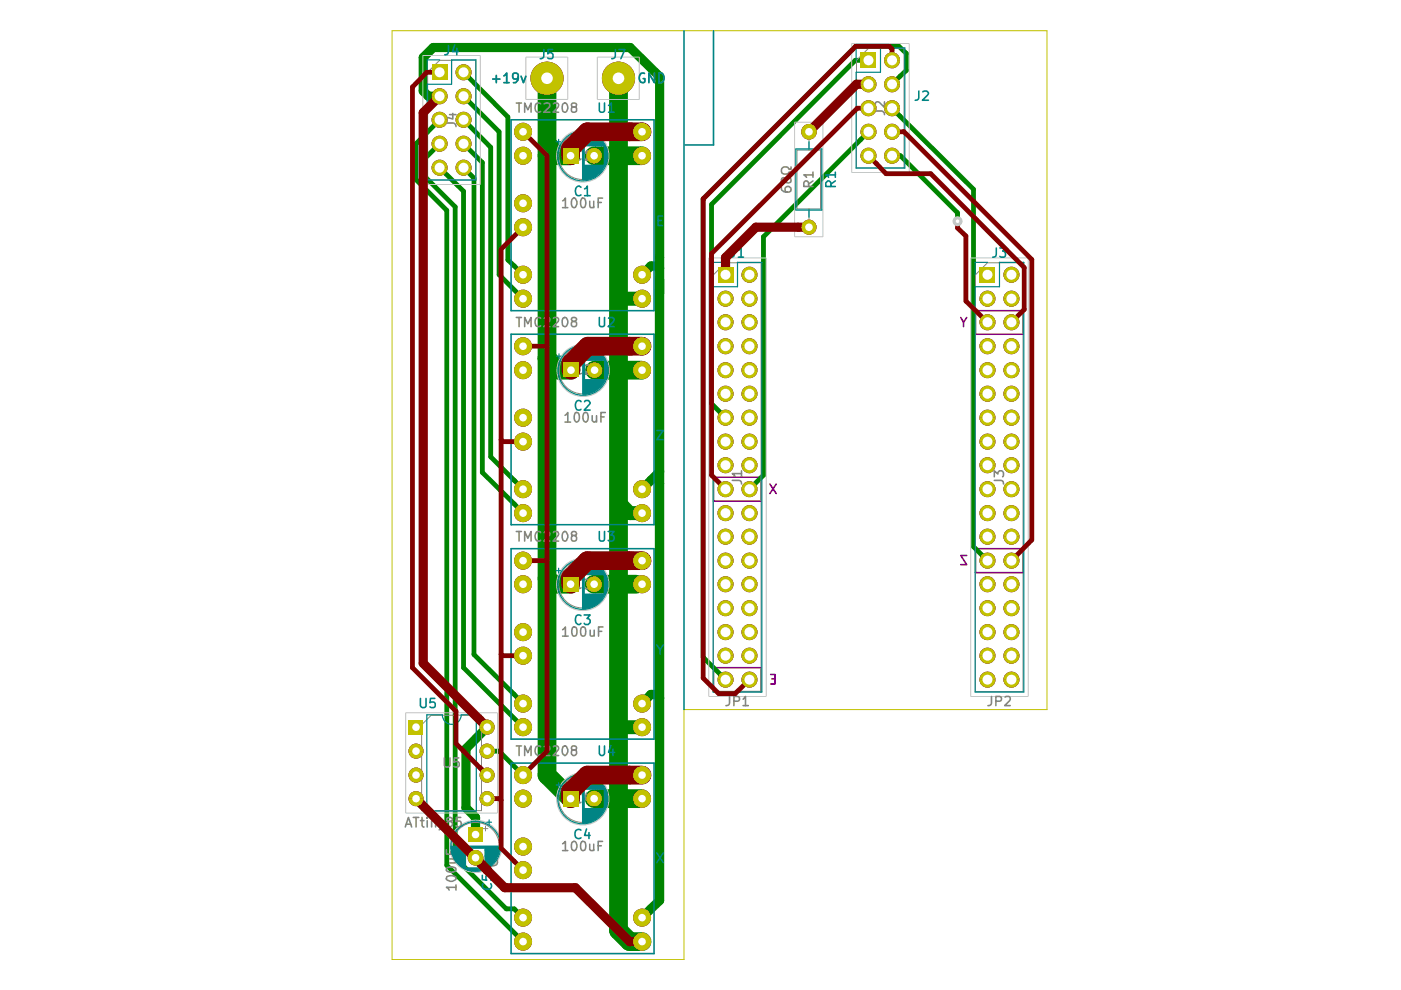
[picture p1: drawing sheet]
<svg xmlns="http://www.w3.org/2000/svg" width="297mm" height="210mm" viewBox="0 0 297 210" stroke-linecap="round" stroke-linejoin="round" font-family="sans-serif">
<path d="M203.7 67.3l.6 1 .7-1M204.3 68.3v1M206.8 65.9h10.1v5h-10.1zM151.3 101.2h10.1v5.1h-10.1zM163.2 102.6l1.4 2M164.6 102.6l-1.4 2M205 117.8h-1.3l1.3 1.9h-1.3M206.8 116.3h10.1v5.1h-10.1zM151.3 141.6h10.1v5h-10.1zM163.4 143h.9v2h-.9M163.6 143.9h.7" fill="none" stroke="#840084" stroke-width=".34"/>
<g fill="#848400">
<path d="M119.4 167.7h3.2v3.2h-3.2z"/>
<path d="M99.2 175.3h3.1v3.2h-3.1z"/>
<path d="M102 163.4a1.59 1.59 0 0 1 1.8-.6 1.59 1.59 0 0 1 1.1 1.5h-3.2z"/>
<path d="M101.7 164.3h3.2a1.59 1.59 0 0 1-1.6 1.6 1.59 1.59 0 0 1-1.6-1.6z"/>
<path d="M102 158.3a1.59 1.59 0 0 1 1.8-.6 1.59 1.59 0 0 1 1.1 1.6h-3.2z"/>
<path d="M101.7 159.3h3.2a1.59 1.59 0 0 1-1.6 1.5 1.59 1.59 0 0 1-1.6-1.5z"/>
<path d="M102 168.4a1.59 1.59 0 0 1 1.8-.6 1.59 1.59 0 0 1 1.1 1.5h-3.2z"/>
<path d="M101.7 169.3h3.2a1.59 1.59 0 0 1-1.6 1.6 1.59 1.59 0 0 1-1.6-1.6z"/>
<path d="M102 153.2a1.59 1.59 0 0 1 1.8-.5 1.59 1.59 0 0 1 1.1 1.5h-3.2z"/>
<path d="M101.7 154.2h3.2a1.59 1.59 0 0 1-1.6 1.6 1.59 1.59 0 0 1-1.6-1.6z"/>
<path d="M86.9 163.4a1.59 1.59 0 0 1 1.8-.6 1.59 1.59 0 0 1 1.1 1.5h-3.2z"/>
<path d="M86.6 164.3h3.2a1.59 1.59 0 0 1-1.6 1.6 1.59 1.59 0 0 1-1.6-1.6z"/>
<path d="M86.6 152.7h3.1v3.1h-3.1z"/>
<path d="M87.3 158a1.59 1.59 0 0 1 1.6-.2 1.59 1.59 0 0 1 .9 1.5h-3.2l.1-.5z"/>
<path d="M86.6 159.3h3.2a1.59 1.59 0 0 1-1.6 1.5 1.59 1.59 0 0 1-1.6-1.5z"/>
<path d="M87.3 168a1.59 1.59 0 0 1 1.6-.1 1.59 1.59 0 0 1 .9 1.4h-3.2l.1-.5z"/>
<path d="M86.6 169.3h3.2a1.59 1.59 0 0 1-1.6 1.6 1.59 1.59 0 0 1-1.6-1.6z"/>
<path d="M152.6 72.2a1.69 1.69 0 0 1 1.9-.4 1.69 1.69 0 0 1 1 1.6h-3.4l.1-.4z"/>
<path d="M152.1 73.4h3.4a1.69 1.69 0 0 1-1.7 1.7 1.69 1.69 0 0 1-1.7-1.7z"/>
<path d="M152.6 77.3a1.69 1.69 0 0 1 1.9-.4 1.69 1.69 0 0 1 1 1.6h-3.4l.1-.5z"/>
<path d="M152.1 78.5h3.4a1.69 1.69 0 0 1-1.7 1.7 1.69 1.69 0 0 1-1.7-1.7z"/>
<path d="M157.7 77.3a1.69 1.69 0 0 1 1.9-.4 1.69 1.69 0 0 1 1 1.6h-3.4l.1-.5z"/>
<path d="M157.2 78.5h3.4a1.69 1.69 0 0 1-1.7 1.7 1.69 1.69 0 0 1-1.7-1.7z"/>
<path d="M152.6 82.3a1.69 1.69 0 0 1 1.9-.4 1.69 1.69 0 0 1 1 1.6h-3.4l.1-.5z"/>
<path d="M152.1 83.5h3.4a1.69 1.69 0 0 1-1.7 1.7 1.69 1.69 0 0 1-1.7-1.7z"/>
<path d="M157.7 72.2a1.69 1.69 0 0 1 1.9-.4 1.69 1.69 0 0 1 1 1.6h-3.4l.1-.4z"/>
<path d="M157.2 73.4h3.4a1.69 1.69 0 0 1-1.7 1.7 1.69 1.69 0 0 1-1.7-1.7z"/>
<path d="M157.7 82.3a1.69 1.69 0 0 1 1.9-.4 1.69 1.69 0 0 1 1 1.6h-3.4l.1-.5z"/>
<path d="M157.2 83.5h3.4a1.69 1.69 0 0 1-1.7 1.7 1.69 1.69 0 0 1-1.7-1.7z"/>
<path d="M208.2 62.1a1.69 1.69 0 0 1 1.8-.3 1.69 1.69 0 0 1 1.1 1.5h-3.4v-.4z"/>
<path d="M207.7 63.3h3.4a1.69 1.69 0 0 1-1.7 1.7 1.69 1.69 0 0 1-1.7-1.7z"/>
<path d="M213.3 67.1a1.69 1.69 0 0 1 1.8-.3 1.69 1.69 0 0 1 1 1.5h-3.3v-.4z"/>
<path d="M212.8 68.3h3.3a1.69 1.69 0 0 1-1.7 1.7 1.69 1.69 0 0 1-1.6-1.7z"/>
<path d="M208.2 67.1a1.69 1.69 0 0 1 1.8-.3 1.69 1.69 0 0 1 1.1 1.5h-3.4v-.4z"/>
<path d="M207.7 68.3h3.4a1.69 1.69 0 0 1-1.7 1.7 1.69 1.69 0 0 1-1.7-1.7z"/>
<path d="M213.3 62.1a1.69 1.69 0 0 1 1.8-.3 1.69 1.69 0 0 1 1 1.5h-3.3v-.4z"/>
<path d="M212.8 63.3h3.3a1.69 1.69 0 0 1-1.7 1.7 1.69 1.69 0 0 1-1.6-1.7z"/>
<path d="M213.3 57.1a1.69 1.69 0 0 1 1.8-.4 1.69 1.69 0 0 1 1 1.6h-3.3v-.5z"/>
<path d="M212.8 58.3h3.3a1.69 1.69 0 0 1-1.7 1.6 1.69 1.69 0 0 1-1.6-1.6z"/>
<path d="M207.7 56.6h3.4v3.3h-3.4z"/>
<path d="M152.6 67.1a1.69 1.69 0 0 1 1.9-.3 1.69 1.69 0 0 1 1 1.5h-3.4l.1-.4z"/>
<path d="M152.1 68.3h3.4a1.69 1.69 0 0 1-1.7 1.7 1.69 1.69 0 0 1-1.7-1.7z"/>
<path d="M152.6 62.1a1.69 1.69 0 0 1 1.9-.3 1.69 1.69 0 0 1 1 1.5h-3.4l.1-.4z"/>
<path d="M152.1 63.3h3.4a1.69 1.69 0 0 1-1.7 1.7 1.69 1.69 0 0 1-1.7-1.7z"/>
<path d="M152.1 56.6h3.4v3.3h-3.4z"/>
<path d="M157.7 57.1a1.69 1.69 0 0 1 1.9-.4 1.69 1.69 0 0 1 1 1.6h-3.4l.1-.5z"/>
<path d="M157.2 58.3h3.4a1.69 1.69 0 0 1-1.7 1.6 1.69 1.69 0 0 1-1.7-1.6z"/>
<path d="M157.7 62.1a1.69 1.69 0 0 1 1.9-.3 1.69 1.69 0 0 1 1 1.5h-3.4l.1-.4z"/>
<path d="M157.2 63.3h3.4a1.69 1.69 0 0 1-1.7 1.7 1.69 1.69 0 0 1-1.7-1.7z"/>
<path d="M157.7 67.1a1.69 1.69 0 0 1 1.9-.3 1.69 1.69 0 0 1 1 1.5h-3.4l.1-.4z"/>
<path d="M157.2 68.3h3.4a1.69 1.69 0 0 1-1.7 1.7 1.69 1.69 0 0 1-1.7-1.7z"/>
<path d="M187.9 21.7a1.69 1.69 0 0 1 1.9-.3 1.69 1.69 0 0 1 1 1.5h-3.4l.1-.4z"/>
<path d="M187.4 22.9h3.4a1.69 1.69 0 0 1-1.7 1.7 1.69 1.69 0 0 1-1.7-1.7z"/>
<path d="M187.9 11.6a1.69 1.69 0 0 1 1.9-.4 1.69 1.69 0 0 1 1 1.6h-3.4l.1-.5z"/>
<path d="M187.4 12.8h3.4a1.69 1.69 0 0 1-1.7 1.7 1.69 1.69 0 0 1-1.7-1.7z"/>
<path d="M187.9 16.7a1.69 1.69 0 0 1 1.9-.4 1.69 1.69 0 0 1 1 1.6h-3.4l.1-.5z"/>
<path d="M187.4 17.9h3.4a1.69 1.69 0 0 1-1.7 1.7 1.69 1.69 0 0 1-1.7-1.7z"/>
<path d="M182.9 16.7a1.69 1.69 0 0 1 1.9-.4 1.69 1.69 0 0 1 1 1.6h-3.4l.1-.5z"/>
<path d="M182.4 17.9h3.4a1.69 1.69 0 0 1-1.7 1.7 1.69 1.69 0 0 1-1.7-1.7z"/>
<path d="M182.4 11.1h3.4v3.4h-3.4z"/>
<path d="M187.9 26.7a1.69 1.69 0 0 1 1.9-.3 1.69 1.69 0 0 1 1 1.5h-3.4l.1-.4z"/>
<path d="M187.4 27.9h3.4a1.69 1.69 0 0 1-1.7 1.7 1.69 1.69 0 0 1-1.7-1.7z"/>
<path d="M182.9 26.7a1.69 1.69 0 0 1 1.9-.3 1.69 1.69 0 0 1 1 1.5h-3.4l.1-.4z"/>
<path d="M182.4 27.9h3.4a1.69 1.69 0 0 1-1.7 1.7 1.69 1.69 0 0 1-1.7-1.7z"/>
<path d="M182.9 21.7a1.69 1.69 0 0 1 1.9-.3 1.69 1.69 0 0 1 1 1.5h-3.4l.1-.4z"/>
<path d="M182.4 22.9h3.4a1.69 1.69 0 0 1-1.7 1.7 1.69 1.69 0 0 1-1.7-1.7z"/>
<path d="M187.9 31.8a1.69 1.69 0 0 1 1.9-.3 1.69 1.69 0 0 1 1 1.5h-3.4l.1-.4z"/>
<path d="M187.4 33h3.4a1.69 1.69 0 0 1-1.7 1.7 1.69 1.69 0 0 1-1.7-1.7z"/>
<path d="M182.9 31.8a1.69 1.69 0 0 1 1.9-.3 1.69 1.69 0 0 1 1 1.5h-3.4l.1-.4z"/>
<path d="M182.4 33h3.4a1.69 1.69 0 0 1-1.7 1.7 1.69 1.69 0 0 1-1.7-1.7z"/>
<path d="M171.5 46.6a1.59 1.59 0 0 1 1.6 1.6 1.59 1.59 0 0 1-1.6 1.6z"/>
<path d="M170.2 47.2l.8-.5 .5-.1v3.2a1.59 1.59 0 0 1-1.4-.9 1.59 1.59 0 0 1 .1-1.7z"/>
<path d="M157.7 117.7a1.69 1.69 0 0 1 1.9-.4 1.69 1.69 0 0 1 1 1.6h-3.4l.1-.5z"/>
<path d="M157.2 118.9h3.4a1.69 1.69 0 0 1-1.7 1.7 1.69 1.69 0 0 1-1.7-1.7z"/>
<path d="M152.6 112.6a1.69 1.69 0 0 1 1.9-.4 1.69 1.69 0 0 1 1 1.6h-3.4l.1-.5z"/>
<path d="M152.1 113.8h3.4a1.69 1.69 0 0 1-1.7 1.7 1.69 1.69 0 0 1-1.7-1.7z"/>
<path d="M157.7 112.6a1.69 1.69 0 0 1 1.9-.4 1.69 1.69 0 0 1 1 1.6h-3.4l.1-.5z"/>
<path d="M157.2 113.8h3.4a1.69 1.69 0 0 1-1.7 1.7 1.69 1.69 0 0 1-1.7-1.7z"/>
<path d="M152.6 117.7a1.69 1.69 0 0 1 1.9-.4 1.69 1.69 0 0 1 1 1.6h-3.4l.1-.5z"/>
<path d="M152.1 118.9h3.4a1.69 1.69 0 0 1-1.7 1.7 1.69 1.69 0 0 1-1.7-1.7z"/>
<path d="M152.6 122.7a1.69 1.69 0 0 1 1.9-.4 1.69 1.69 0 0 1 1 1.6h-3.4l.1-.5z"/>
<path d="M152.1 123.9h3.4a1.69 1.69 0 0 1-1.7 1.7 1.69 1.69 0 0 1-1.7-1.7z"/>
<path d="M157.7 122.7a1.69 1.69 0 0 1 1.9-.4 1.69 1.69 0 0 1 1 1.6h-3.4l.1-.5z"/>
<path d="M157.2 123.9h3.4a1.69 1.69 0 0 1-1.7 1.7 1.69 1.69 0 0 1-1.7-1.7z"/>
<path d="M152.6 127.8a1.69 1.69 0 0 1 1.9-.4 1.69 1.69 0 0 1 1 1.5h-3.4l.1-.4z"/>
<path d="M152.1 128.9h3.4a1.69 1.69 0 0 1-1.7 1.7 1.69 1.69 0 0 1-1.7-1.7z"/>
<path d="M157.7 127.8a1.69 1.69 0 0 1 1.9-.4 1.69 1.69 0 0 1 1 1.5h-3.4l.1-.4z"/>
<path d="M157.2 128.9h3.4a1.69 1.69 0 0 1-1.7 1.7 1.69 1.69 0 0 1-1.7-1.7z"/>
<path d="M152.6 132.8a1.69 1.69 0 0 1 1.9-.3 1.69 1.69 0 0 1 1 1.5h-3.4l.1-.4z"/>
<path d="M152.1 134h3.4a1.69 1.69 0 0 1-1.7 1.7 1.69 1.69 0 0 1-1.7-1.7z"/>
<path d="M157.7 132.8a1.69 1.69 0 0 1 1.9-.3 1.69 1.69 0 0 1 1 1.5h-3.4l.1-.4z"/>
<path d="M157.2 134h3.4a1.69 1.69 0 0 1-1.7 1.7 1.69 1.69 0 0 1-1.7-1.7z"/>
<path d="M157.7 142.9a1.69 1.69 0 0 1 1.9-.4 1.69 1.69 0 0 1 1 1.6h-3.4l.1-.4z"/>
<path d="M157.2 144.1h3.4a1.69 1.69 0 0 1-1.7 1.7 1.69 1.69 0 0 1-1.7-1.7z"/>
<path d="M152.6 137.8a1.69 1.69 0 0 1 1.9-.3 1.69 1.69 0 0 1 1 1.5h-3.4l.1-.4z"/>
<path d="M152.1 139h3.4a1.69 1.69 0 0 1-1.7 1.7 1.69 1.69 0 0 1-1.7-1.7z"/>
<path d="M157.7 137.8a1.69 1.69 0 0 1 1.9-.3 1.69 1.69 0 0 1 1 1.5h-3.4l.1-.4z"/>
<path d="M157.2 139h3.4a1.69 1.69 0 0 1-1.7 1.7 1.69 1.69 0 0 1-1.7-1.7z"/>
<path d="M152.6 142.9a1.69 1.69 0 0 1 1.9-.4 1.69 1.69 0 0 1 1 1.6h-3.4l.1-.4z"/>
<path d="M152.1 144.1h3.4a1.69 1.69 0 0 1-1.7 1.7 1.69 1.69 0 0 1-1.7-1.7z"/>
<path d="M119.4 122.3h3.2v3.2h-3.2z"/>
<path d="M152.6 107.6a1.69 1.69 0 0 1 1.9-.4 1.69 1.69 0 0 1 1 1.6h-3.4l.1-.5z"/>
<path d="M152.1 108.8h3.4a1.69 1.69 0 0 1-1.7 1.7 1.69 1.69 0 0 1-1.7-1.7z"/>
<path d="M157.7 102.5a1.69 1.69 0 0 1 1.9-.3 1.69 1.69 0 0 1 1 1.5h-3.4l.1-.4z"/>
<path d="M157.2 103.7h3.4a1.69 1.69 0 0 1-1.7 1.7 1.69 1.69 0 0 1-1.7-1.7z"/>
<path d="M152.6 102.5a1.69 1.69 0 0 1 1.9-.3 1.69 1.69 0 0 1 1 1.5h-3.4l.1-.4z"/>
<path d="M152.1 103.7h3.4a1.69 1.69 0 0 1-1.7 1.7 1.69 1.69 0 0 1-1.7-1.7z"/>
<path d="M157.7 107.6a1.69 1.69 0 0 1 1.9-.4 1.69 1.69 0 0 1 1 1.6h-3.4l.1-.5z"/>
<path d="M157.2 108.8h3.4a1.69 1.69 0 0 1-1.7 1.7 1.69 1.69 0 0 1-1.7-1.7z"/>
<path d="M213.3 97.4a1.69 1.69 0 0 1 1.8-.3 1.69 1.69 0 0 1 1 1.5h-3.3v-.4z"/>
<path d="M212.8 98.6h3.3a1.69 1.69 0 0 1-1.7 1.7 1.69 1.69 0 0 1-1.6-1.7z"/>
<path d="M208.2 97.4a1.69 1.69 0 0 1 1.8-.3 1.69 1.69 0 0 1 1.1 1.5h-3.4v-.4z"/>
<path d="M207.7 98.6h3.4a1.69 1.69 0 0 1-1.7 1.7 1.69 1.69 0 0 1-1.7-1.7z"/>
<path d="M213.3 92.4a1.69 1.69 0 0 1 1.8-.3 1.69 1.69 0 0 1 1 1.5h-3.3v-.4z"/>
<path d="M212.8 93.6h3.3a1.69 1.69 0 0 1-1.7 1.7 1.69 1.69 0 0 1-1.6-1.7z"/>
<path d="M208.2 87.4a1.69 1.69 0 0 1 1.8-.4 1.69 1.69 0 0 1 1.1 1.6h-3.4v-.5z"/>
<path d="M207.7 88.6h3.4a1.69 1.69 0 0 1-1.7 1.7 1.69 1.69 0 0 1-1.7-1.7z"/>
<path d="M213.3 87.4a1.69 1.69 0 0 1 1.8-.4 1.69 1.69 0 0 1 1 1.6h-3.3v-.5z"/>
<path d="M212.8 88.6h3.3a1.69 1.69 0 0 1-1.7 1.7 1.69 1.69 0 0 1-1.6-1.7z"/>
<path d="M208.2 92.4a1.69 1.69 0 0 1 1.8-.3 1.69 1.69 0 0 1 1.1 1.5h-3.4v-.4z"/>
<path d="M207.7 93.6h3.4a1.69 1.69 0 0 1-1.7 1.7 1.69 1.69 0 0 1-1.7-1.7z"/>
<path d="M213.3 82.3a1.69 1.69 0 0 1 1.8-.4 1.69 1.69 0 0 1 1 1.6h-3.3v-.5z"/>
<path d="M212.8 83.5h3.3a1.69 1.69 0 0 1-1.7 1.7 1.69 1.69 0 0 1-1.6-1.7z"/>
<path d="M208.2 82.3a1.69 1.69 0 0 1 1.8-.4 1.69 1.69 0 0 1 1.1 1.6h-3.4v-.5z"/>
<path d="M207.7 83.5h3.4a1.69 1.69 0 0 1-1.7 1.7 1.69 1.69 0 0 1-1.7-1.7z"/>
<path d="M213.3 77.3a1.69 1.69 0 0 1 1.8-.4 1.69 1.69 0 0 1 1 1.6h-3.3v-.5z"/>
<path d="M212.8 78.5h3.3a1.69 1.69 0 0 1-1.7 1.7 1.69 1.69 0 0 1-1.6-1.7z"/>
<path d="M208.2 77.3a1.69 1.69 0 0 1 1.8-.4 1.69 1.69 0 0 1 1.1 1.6h-3.4v-.5z"/>
<path d="M207.7 78.5h3.4a1.69 1.69 0 0 1-1.7 1.7 1.69 1.69 0 0 1-1.7-1.7z"/>
<path d="M213.3 72.2a1.69 1.69 0 0 1 1.8-.4 1.69 1.69 0 0 1 1 1.6h-3.3v-.4z"/>
<path d="M212.8 73.4h3.3a1.69 1.69 0 0 1-1.7 1.7 1.69 1.69 0 0 1-1.6-1.7z"/>
<path d="M208.2 72.2a1.69 1.69 0 0 1 1.8-.4 1.69 1.69 0 0 1 1.1 1.6h-3.4v-.4z"/>
<path d="M207.7 73.4h3.4a1.69 1.69 0 0 1-1.7 1.7 1.69 1.69 0 0 1-1.7-1.7z"/>
<path d="M208.2 132.8a1.69 1.69 0 0 1 1.8-.3 1.69 1.69 0 0 1 1.1 1.5h-3.4v-.4z"/>
<path d="M207.7 134h3.4a1.69 1.69 0 0 1-1.7 1.7 1.69 1.69 0 0 1-1.7-1.7z"/>
<path d="M213.3 142.9a1.69 1.69 0 0 1 1.8-.4 1.69 1.69 0 0 1 1 1.6h-3.3v-.4z"/>
<path d="M212.8 144.1h3.3a1.69 1.69 0 0 1-1.7 1.7 1.69 1.69 0 0 1-1.6-1.7z"/>
<path d="M208.2 142.9a1.69 1.69 0 0 1 1.8-.4 1.69 1.69 0 0 1 1.1 1.6h-3.4v-.4z"/>
<path d="M207.7 144.1h3.4a1.69 1.69 0 0 1-1.7 1.7 1.69 1.69 0 0 1-1.7-1.7z"/>
<path d="M213.3 137.8a1.69 1.69 0 0 1 1.8-.3 1.69 1.69 0 0 1 1 1.5h-3.3v-.4z"/>
<path d="M212.8 139h3.3a1.69 1.69 0 0 1-1.7 1.7 1.69 1.69 0 0 1-1.6-1.7z"/>
<path d="M208.2 137.8a1.69 1.69 0 0 1 1.8-.3 1.69 1.69 0 0 1 1.1 1.5h-3.4v-.4z"/>
<path d="M207.7 139h3.4a1.69 1.69 0 0 1-1.7 1.7 1.69 1.69 0 0 1-1.7-1.7z"/>
<path d="M213.3 132.8a1.69 1.69 0 0 1 1.8-.3 1.69 1.69 0 0 1 1 1.5h-3.3v-.4z"/>
<path d="M212.8 134h3.3a1.69 1.69 0 0 1-1.7 1.7 1.69 1.69 0 0 1-1.6-1.7z"/>
<path d="M213.3 127.8a1.69 1.69 0 0 1 1.8-.4 1.69 1.69 0 0 1 1 1.5h-3.3v-.4z"/>
<path d="M212.8 128.9h3.3a1.69 1.69 0 0 1-1.7 1.7 1.69 1.69 0 0 1-1.6-1.7z"/>
<path d="M208.2 127.8a1.69 1.69 0 0 1 1.8-.4 1.69 1.69 0 0 1 1.1 1.5h-3.4v-.4z"/>
<path d="M207.7 128.9h3.4a1.69 1.69 0 0 1-1.7 1.7 1.69 1.69 0 0 1-1.7-1.7z"/>
<path d="M213.3 117.7a1.69 1.69 0 0 1 1.8-.4 1.69 1.69 0 0 1 1 1.6h-3.3v-.5z"/>
<path d="M212.8 118.9h3.3a1.69 1.69 0 0 1-1.7 1.7 1.69 1.69 0 0 1-1.6-1.7z"/>
<path d="M213.3 112.6a1.69 1.69 0 0 1 1.8-.4 1.69 1.69 0 0 1 1 1.6h-3.3v-.5z"/>
<path d="M212.8 113.8h3.3a1.69 1.69 0 0 1-1.7 1.7 1.69 1.69 0 0 1-1.6-1.7z"/>
<path d="M208.2 112.6a1.69 1.69 0 0 1 1.8-.4 1.69 1.69 0 0 1 1.1 1.6h-3.4v-.5z"/>
<path d="M207.7 113.8h3.4a1.69 1.69 0 0 1-1.7 1.7 1.69 1.69 0 0 1-1.7-1.7z"/>
<path d="M213.3 122.7a1.69 1.69 0 0 1 1.8-.4 1.69 1.69 0 0 1 1 1.6h-3.3v-.5z"/>
<path d="M212.8 123.9h3.3a1.69 1.69 0 0 1-1.7 1.7 1.69 1.69 0 0 1-1.6-1.7z"/>
<path d="M208.2 122.7a1.69 1.69 0 0 1 1.8-.4 1.69 1.69 0 0 1 1.1 1.6h-3.4v-.5z"/>
<path d="M207.7 123.9h3.4a1.69 1.69 0 0 1-1.7 1.7 1.69 1.69 0 0 1-1.7-1.7z"/>
<path d="M208.2 117.7a1.69 1.69 0 0 1 1.8-.4 1.69 1.69 0 0 1 1.1 1.6h-3.4v-.5z"/>
<path d="M207.7 118.9h3.4a1.69 1.69 0 0 1-1.7 1.7 1.69 1.69 0 0 1-1.7-1.7z"/>
<path d="M213.3 107.6a1.69 1.69 0 0 1 1.8-.4 1.69 1.69 0 0 1 1 1.6h-3.3v-.5z"/>
<path d="M212.8 108.8h3.3a1.69 1.69 0 0 1-1.7 1.7 1.69 1.69 0 0 1-1.6-1.7z"/>
<path d="M213.3 102.5a1.69 1.69 0 0 1 1.8-.3 1.69 1.69 0 0 1 1 1.5h-3.3v-.4z"/>
<path d="M212.8 103.7h3.3a1.69 1.69 0 0 1-1.7 1.7 1.69 1.69 0 0 1-1.6-1.7z"/>
<path d="M208.2 107.6a1.69 1.69 0 0 1 1.8-.4 1.69 1.69 0 0 1 1.1 1.6h-3.4v-.5z"/>
<path d="M207.7 108.8h3.4a1.69 1.69 0 0 1-1.7 1.7 1.69 1.69 0 0 1-1.7-1.7z"/>
<path d="M208.2 102.5a1.69 1.69 0 0 1 1.8-.3 1.69 1.69 0 0 1 1.1 1.5h-3.4v-.4z"/>
<path d="M207.7 103.7h3.4a1.69 1.69 0 0 1-1.7 1.7 1.69 1.69 0 0 1-1.7-1.7z"/>
<path d="M157.7 92.4a1.69 1.69 0 0 1 1.9-.3 1.69 1.69 0 0 1 1 1.5h-3.4l.1-.4z"/>
<path d="M157.2 93.6h3.4a1.69 1.69 0 0 1-1.7 1.7 1.69 1.69 0 0 1-1.7-1.7z"/>
<path d="M152.6 87.4a1.69 1.69 0 0 1 1.9-.4 1.69 1.69 0 0 1 1 1.6h-3.4l.1-.5z"/>
<path d="M152.1 88.6h3.4a1.69 1.69 0 0 1-1.7 1.7 1.69 1.69 0 0 1-1.7-1.7z"/>
<path d="M157.7 87.4a1.69 1.69 0 0 1 1.9-.4 1.69 1.69 0 0 1 1 1.6h-3.4l.1-.5z"/>
<path d="M157.2 88.6h3.4a1.69 1.69 0 0 1-1.7 1.7 1.69 1.69 0 0 1-1.7-1.7z"/>
<path d="M152.6 92.4a1.69 1.69 0 0 1 1.9-.3 1.69 1.69 0 0 1 1 1.5h-3.4l.1-.4z"/>
<path d="M152.1 93.6h3.4a1.69 1.69 0 0 1-1.7 1.7 1.69 1.69 0 0 1-1.7-1.7z"/>
<path d="M152.6 97.4a1.69 1.69 0 0 1 1.9-.3 1.69 1.69 0 0 1 1 1.5h-3.4l.1-.4z"/>
<path d="M152.1 98.6h3.4a1.69 1.69 0 0 1-1.7 1.7 1.69 1.69 0 0 1-1.7-1.7z"/>
<path d="M157.7 97.4a1.69 1.69 0 0 1 1.9-.3 1.69 1.69 0 0 1 1 1.5h-3.4l.1-.4z"/>
<path d="M157.2 98.6h3.4a1.69 1.69 0 0 1-1.7 1.7 1.69 1.69 0 0 1-1.7-1.7z"/>
<path d="M92 24.2a1.69 1.69 0 0 1 1.9-.4 1.69 1.69 0 0 1 1 1.6h-3.4l.1-.4z"/>
<path d="M91.5 25.4h3.4a1.69 1.69 0 0 1-1.7 1.7 1.69 1.69 0 0 1-1.7-1.7z"/>
<path d="M97.1 24.2a1.69 1.69 0 0 1 1.8-.4 1.69 1.69 0 0 1 1.1 1.6h-3.4l.1-.4z"/>
<path d="M96.6 25.4h3.4a1.69 1.69 0 0 1-1.7 1.7 1.69 1.69 0 0 1-1.7-1.7z"/>
<path d="M92 29.3a1.69 1.69 0 0 1 1.9-.4 1.69 1.69 0 0 1 1 1.6h-3.4l.1-.5z"/>
<path d="M91.5 30.5h3.4a1.69 1.69 0 0 1-1.7 1.7 1.69 1.69 0 0 1-1.7-1.7z"/>
<path d="M97.1 29.3a1.69 1.69 0 0 1 1.8-.4 1.69 1.69 0 0 1 1.1 1.6h-3.4l.1-.5z"/>
<path d="M96.6 30.5h3.4a1.69 1.69 0 0 1-1.7 1.7 1.69 1.69 0 0 1-1.7-1.7z"/>
<path d="M92 34.4a1.69 1.69 0 0 1 1.9-.4 1.69 1.69 0 0 1 1 1.6h-3.4l.1-.5z"/>
<path d="M91.5 35.6h3.4a1.69 1.69 0 0 1-1.7 1.7 1.69 1.69 0 0 1-1.7-1.7z"/>
<path d="M97.1 34.4a1.69 1.69 0 0 1 1.8-.4 1.69 1.69 0 0 1 1.1 1.6h-3.4l.1-.5z"/>
<path d="M96.6 35.6h3.4a1.69 1.69 0 0 1-1.7 1.7 1.69 1.69 0 0 1-1.7-1.7z"/>
<path d="M97.1 19.2a1.69 1.69 0 0 1 1.8-.4 1.69 1.69 0 0 1 1.1 1.6h-3.4l.1-.4z"/>
<path d="M96.6 20.4h3.4a1.69 1.69 0 0 1-1.7 1.7 1.69 1.69 0 0 1-1.7-1.7z"/>
<path d="M91.5 13.6h3.4v3.4h-3.4z"/>
<path d="M97.1 14.1a1.69 1.69 0 0 1 1.8-.3 1.69 1.69 0 0 1 1.1 1.5h-3.4l.1-.4z"/>
<path d="M96.6 15.3h3.4a1.69 1.69 0 0 1-1.7 1.7 1.69 1.69 0 0 1-1.7-1.7z"/>
<path d="M92 19.2a1.69 1.69 0 0 1 1.9-.4 1.69 1.69 0 0 1 1 1.6h-3.4l.1-.4z"/>
<path d="M91.5 20.4h3.4a1.69 1.69 0 0 1-1.7 1.7 1.69 1.69 0 0 1-1.7-1.7z"/>
<path d="M119.4 31.4h3.2v3.2h-3.2z"/>
<path d="M119.5 76.9h3.2v3.1h-3.2z"/>
<circle cx="110.9" cy="169.3" r="1.91"/>
<circle cx="136.1" cy="169.3" r="1.91"/>
<circle cx="126" cy="169.3" r="1.65"/>
<circle cx="136.1" cy="164.3" r="1.91"/>
<circle cx="136.1" cy="154.2" r="1.91"/>
<circle cx="110.9" cy="154.2" r="1.91"/>
<circle cx="110.9" cy="149.2" r="1.91"/>
<circle cx="110.9" cy="139" r="1.91"/>
<circle cx="136.1" cy="149.2" r="1.91"/>
<circle cx="110.9" cy="184.5" r="1.91"/>
<circle cx="100.8" cy="181.9" r="1.65"/>
<circle cx="110.9" cy="179.5" r="1.91"/>
<circle cx="110.9" cy="194.6" r="1.91"/>
<circle cx="110.9" cy="199.6" r="1.91"/>
<circle cx="136.1" cy="199.6" r="1.91"/>
<circle cx="136.1" cy="194.6" r="1.91"/>
<circle cx="110.9" cy="164.3" r="1.91"/>
<circle cx="171.5" cy="27.9" r="1.65"/>
<circle cx="136.1" cy="58.3" r="1.91"/>
<circle cx="136.1" cy="63.3" r="1.91"/>
<circle cx="110.9" cy="63.3" r="1.91"/>
<circle cx="110.9" cy="58.3" r="1.91"/>
<circle cx="126.1" cy="78.5" r="1.65"/>
<circle cx="110.9" cy="123.9" r="1.91"/>
<circle cx="110.9" cy="103.7" r="1.91"/>
<circle cx="110.9" cy="134" r="1.91"/>
<circle cx="110.9" cy="108.8" r="1.91"/>
<circle cx="110.9" cy="118.9" r="1.91"/>
<circle cx="126" cy="123.9" r="1.65"/>
<circle cx="136.1" cy="118.9" r="1.91"/>
<circle cx="136.1" cy="108.8" r="1.91"/>
<circle cx="136.1" cy="103.7" r="1.91"/>
<circle cx="136.1" cy="123.9" r="1.91"/>
<circle cx="126" cy="33" r="1.65"/>
<circle cx="116" cy="16.6" r="3.5"/>
<circle cx="131.1" cy="16.6" r="3.5"/>
<circle cx="136.1" cy="27.9" r="1.91"/>
<circle cx="136.1" cy="33" r="1.91"/>
<circle cx="110.9" cy="27.9" r="1.91"/>
<circle cx="110.9" cy="33" r="1.91"/>
<circle cx="110.9" cy="43.1" r="1.91"/>
<circle cx="110.9" cy="48.2" r="1.91"/>
<circle cx="110.9" cy="73.4" r="1.91"/>
<circle cx="110.9" cy="88.6" r="1.91"/>
<circle cx="110.9" cy="78.5" r="1.91"/>
<circle cx="110.9" cy="93.6" r="1.91"/>
<circle cx="136.1" cy="78.5" r="1.91"/>
<circle cx="136.1" cy="73.4" r="1.91"/>
</g>
<path d="M116 15.3v149M131.1 15.3v182M126 33h10.1M116 78.5h5.1M126.1 78.5h10M131.1 63.3h5M131.1 106.3l2.4 2.5h2.6M116 123.9h5M126 123.9h10.1M131.1 154.2h5M126 169.3h10.1" fill="none" stroke="#008400" stroke-width="3"/>
<g fill="none" stroke="#008400" stroke-width="1">
<path d="M98.3 15.3l9.4 9.5v30.3l3.2 3.2M184.1 12.8h-2.8l-30.4 30.5v42.3l2.9 3M189.1 17.9l3.1-3v-3.6l-1.6-1.5h-9.2l-32.3 32.4v97.2l4.7 4.7M93.2 30.5l-3 2.9v4.2l6.3 6.3v138l10.8 10.8h1.7l1.9 1.9M93.2 25.4l-5 5.1v7.6l6.5 6.5v138.9l16.2 16.1M93.2 35.6l5.1 5v101l12.6 12.6M98.3 20.4l7.5 7.5v30.4l5.1 5M98.3 35.6l2.2 2.2v101l10.4 10.4M98.3 25.4l5.7 5.8v65.7l6.9 6.8M98.3 30.5l4 4v65.7l8.6 8.6M184.1 27.9l-22.2 22.3v50.6l-3 2.9M189.1 22.9l17.3 17.2v75.8l3 3"/>
<path d="M189.1 33h1.8l12.1 12.1v1.8M139.3 61.5v129.9l-1.3 1.3M103.3 159.3h2.5l5.1 5"/>
</g>
<path d="M116 15.3v149l5 5M131.1 15.3v182l2.4 2.3h2.6M116 33h5M116 30.5l2.4 2.5M126 33h10M116 75.9l2.4 2.6h2.7M126.1 78.5h9.9M116 122.7l1.2 1.2h3.8M126 123.9h8.9M126 169.3h10" fill="none" stroke="#008400" stroke-width="4"/>
<path d="M93.2 20.4h-2.4l-1.1-1.1v-7.1l2.1-2.1h41.8l6.3 6.2v174.6l-3.8 3.7M139.9 56.9l-.6-.5h-1.3l-1.9 1.9M139.9 100l-3.8 3.7M103.3 154.2l-4.5 4.5v12.6l2 2v3.7M139.9 148l-.8-.8h-1.1l-1.9 2" fill="none" stroke="#008400" stroke-width="1.9"/>
<g fill="none" stroke="#c2c2c2" stroke-width=".21">
<path d="M89.6 11.8h12.2v27.3h-12.2zM111.5 12.1h8.9v9h-8.9zM126.6 12.1h8.9v9h-8.9zM180.6 9.2h12.2v27.4h-12.2zM168.5 25.9h6v24.3h-6zM150.3 54.7h12.2v93h-12.2zM205.8 54.7h12.2v93h-12.2zM86 151.1h19.5v21.3h-19.5z"/>
<circle cx="123.6" cy="33.1" r="5.5"/>
<circle cx="123.6" cy="78.5" r="5.5"/>
<circle cx="123.6" cy="123.9" r="5.5"/>
<circle cx="100.9" cy="179.5" r="5.5"/>
<circle cx="123.6" cy="169.4" r="5.5"/>
</g>
<path d="M83.1 6.5h138.9v144h-77v53h-61.9z" fill="none" stroke="#c2c200" stroke-width=".21"/>
<g fill="none" stroke="#848484" stroke-width=".34">
<path d="M104.5 16.8h1.5M105.2 16v1.5M106.8 16.1l.6-.6v2M106.8 17.5h1.1M109.9 16.3a.62 .62 0 0 1-.6 .5 .62 .62 0 0 1-.6-.5l.1-.6a.68 .68 0 0 1 1.1 .2 1.32 1.32 0 0 1-.6 1.6h-.4M110.5 16.2l.5 1.3 .5-1.3M115.3 15.5v1.4a.68 .68 0 0 1-.8 .6M117.2 15.5h-1l-.1 .9 .3-.1h.7a.8 .8 0 0 1-.2 1.2h-.5l-.3-.2M130.5 15.5v1.4a.68 .68 0 0 1-.8 .6M131.2 15.5h1.3l-.9 2M136.6 15.6a.96 .96 0 0 0-1 .4 .96 .96 0 0 0 .1 1.2 .59 .59 0 0 0 1 .1v-.6h-.3M138.8 15.5v2l-1.2-2v2"/>
<path d="M139.7 15.5h.4a1.1 1.1 0 0 1 .5 1.7l-.2 .2-.7 .1zM94.6 26.1h1.5a.68 .68 0 0 1 .6 .7M95.3 24.3h1.4M96 24v1.2l-1.4-.4M109.5 21.8h1.1M110.1 21.8v2M111.2 23.8v-2l.7 1.5 .7-1.5v2M114.6 22l-.1-.1a.73 .73 0 0 0-1 .4v1.1a.7 .7 0 0 0 1.1 .2M115.4 22a.77 .77 0 0 1 1.2 .2l-.1 .5-1.2 1.1h1.3M117.3 22l.3-.2h.5l.2 .2 .1 .4-.1 .3-1.1 1.1h1.2M119.4 22l.3-.2a1.03 1.03 0 0 1 .7 1 1.03 1.03 0 0 1-.7 1 1.07 1.07 0 0 1-.4-1.6zM121.5 22.7l-.3-.2-.1-.3a.58 .58 0 0 1 .6-.4 .58 .58 0 0 1 .5 .5l-.1 .3-.9 .3v.7a.63 .63 0 0 0 1-.1v-.6l-.4-.2"/>
<path d="M123.2 32.1a.82 .82 0 0 0-1 0 .82 .82 0 0 0-.3 .9l.2 .6 .5 .4 .6-.3M123.9 32.5l.5-.6v2.1M123.9 34h1.1M165.7 39.8a.8 .8 0 0 0 .8 .9h.8l.3-.1a.66 .66 0 0 0-.3-1 .66 .66 0 0 0-.9 .4l.1 .6 .4 .1M166.5 38.1a.61 .61 0 0 1 .9-.4 .61 .61 0 0 1 .2 .9 .7 .7 0 0 1-1.1-.2l-.1-.6-.3-.1-.3 .1a.64 .64 0 0 0 0 .9l.4 .1 .3-.4M167.7 35.4v.5h-.4a.84 .84 0 0 0-1.3-.4 .84 .84 0 0 0 0 1.4 .84 .84 0 0 0 1.3-.4h.4v.4M171.4 39.5v-.9l-.3-.2h-.3l-.4 .4v.7h2M172.4 37.1h-2l.6 .5M172.4 38.4l-1 .6M172.4 36.5v1.1M185.6 23.5h1.4a.71 .71 0 0 1 .5 .8M187.5 21.6v1.2l-1.1-1.1-.3-.1-.4 .1-.1 .2v.5l.1 .3"/>
<path d="M119.3 42.6l.6-.6v2M119.3 44h1.1M121.3 42.2a.45 .45 0 0 1 .7-.1 1.38 1.38 0 0 1-.2 1.9h-.1a1.18 1.18 0 0 1-.5-1.6zM123.3 42.1l.4-.1a1.18 1.18 0 0 1 .4 1.6 .47 .47 0 0 1-.5 .4 .47 .47 0 0 1-.4-.4 1.73 1.73 0 0 1 .1-1.5zM125 42.7l.1 1.2 .5 .1 .3-.1M125.9 42.7v1.3M126.8 42.9h.7M127.7 42h-.9v2M109.5 67.3h1.1M110.1 67.3v2M111.2 69.3v-2l.7 1.4 .7-1.4v2M114.6 67.5l-.1-.1a.73 .73 0 0 0-1 .3l-.1 .7a.72 .72 0 0 0 .4 .8 .72 .72 0 0 0 .8-.1"/>
<path d="M115.4 67.5a.77 .77 0 0 1 1.2 .1l-.1 .6-1.2 1.1h1.3M117.3 67.5l.3-.2h.5l.2 .2 .1 .3-.1 .4-1.1 1.1h1.2M119.4 67.5l.3-.2a1.03 1.03 0 0 1 .7 1 1.03 1.03 0 0 1-.7 1 1.07 1.07 0 0 1-.4-1.7zM121.5 68.2l-.4-.6a.58 .58 0 0 1 .6-.3 .58 .58 0 0 1 .5 .4 .86 .86 0 0 1-.9 .5l-.2 .3 .1 .6a.63 .63 0 0 0 1-.2v-.6l-.4-.1M123.3 77.6a.82 .82 0 0 0-1-.1 .82 .82 0 0 0-.3 1l.2 .6a.82 .82 0 0 0 1.1 .1M124 77.6l.3-.2h.5l.2 .2 .1 .4-.1 .2-1.1 1.1h1.2M119.8 88.1l.6-.6v2M119.8 89.5h1.2M121.9 87.6l.3-.1a.46 .46 0 0 1 .6 .4v1.2l-.5 .4a1.19 1.19 0 0 1-.4-1.9zM123.8 87.6l.3-.1a1.15 1.15 0 0 1 .2 2l-.4-.2-.2-.2-.1-.9zM125.5 88.1v1.1l.4 .3 .6-.3M126.5 88.1v1.4"/>
<path d="M127.4 88.4h.7M128.3 87.5h-.9v2M157.2 99.8v1.2M109.5 112.7h1.1M110.1 112.7v2M111.2 114.7v-2l.7 1.4 .7-1.4v2M114.6 112.9l-.1-.1a.96 .96 0 0 0-1 .4 .96 .96 0 0 0 .1 1.2 .65 .65 0 0 0 1 .2M115.4 112.9a.74 .74 0 0 1 1-.1l.2 .3-.1 .4-1.2 1.2h1.3M117.3 112.9l.3-.2h.5l.3 .6-1.2 1.4h1.2M119.5 112.8h.5a1.38 1.38 0 0 1-.1 1.9h-.2a1.18 1.18 0 0 1-.4-1.6zM121.5 113.5l-.4-.3 .2-.4h.8l.1 .3v.3l-.7 .1a.67 .67 0 0 0 0 1.2l.6-.1a.68 .68 0 0 0-.3-1.1M155.3 101.9h1.4a.6 .6 0 0 1 .5 .7"/>
<path d="M157.2 100.4h-1.9l.6 .6M210.8 101.9h1.4a.6 .6 0 0 1 .6 .7M210.8 101.1v-1.3l.8 .7v-.3l.3-.4h.5l.4 .4v.6l-.2 .3M119.3 133.5l.6-.6v2M119.3 134.9h1.2M121.4 133.1l.4-.2 .4 .4v1.2l-.4 .4-.3-.1-.2-.3-.1-.8zM123.2 123a.82 .82 0 0 0-1 0 .82 .82 0 0 0-.3 1 .78 .78 0 0 0 .4 .7 .78 .78 0 0 0 .9-.1M123.3 133.1l.5-.2a1.3 1.3 0 0 1 0 2l-.5-.1-.1-.3-.1-.8zM123.8 122.9h1.2l-.6 .7 .6 .2v.8l-.3 .2h-.6l-.3-.2M125.1 133.6l.1 1.2 .4 .1 .4-.2M126 133.6v1.3M126.9 133.9h.7"/>
<path d="M127.8 132.9h-.9v2M109.5 158.2h1.1M110.1 158.2v2M114.6 158.3l-.1-.1a.73 .73 0 0 0-.8 .1 .73 .73 0 0 0-.3 .7 .77 .77 0 0 0 .3 .9 .77 .77 0 0 0 .9 0M115.4 158.3a.87 .87 0 0 1 1.1 0v.7l-1.2 1.2h1.3M117.3 158.3l.3-.1h.5l.2 .1 .1 .4-1.2 1.5h1.2M119.4 158.3l.3-.1a1.1 1.1 0 0 1 .7 1 1.1 1.1 0 0 1-.7 1l-.2-.2a1.37 1.37 0 0 1-.1-1.7zM121.5 159l-.4-.3 .1-.4a.59 .59 0 0 1 .6-.1 .59 .59 0 0 1 .4 .5l-.4 .3a.58 .58 0 0 0-.7 .4 .58 .58 0 0 0 .4 .7 .58 .58 0 0 0 .7-.3v-.6l-.4-.2M154.7 147.7v1.4a.6 .6 0 0 1-.8 .5M155.6 148.7l1-.1 .2-.3-.1-.5-.3-.1h-.8v1.9M157.6 148.3l.5-.6v1.9M157.6 149.6h1.1"/>
<path d="M210.2 147.7v1.4a.6 .6 0 0 1-.7 .5M211.1 148.7l1.1-.1 .1-.3-.1-.5-.3-.1h-.8v1.9M213.1 147.8l.2-.1h.6l.2 .1 .1 .5-1.2 1.3h1.2M85.9 175.3l.7-2 .7 2M86.2 174.8h.9M87.6 173.3h1.2M88.2 173.3v2M89.1 174h.8M89.5 173.3v1.7l.4 .3M90.6 173.3v.2M90.6 174v1.3M91.5 174.2l.1-.1a.48 .48 0 0 1 .8 .1v1.1"/>
<path d="M91.5 174v1.3M93.1 174l.5 1.3M94.1 174l-.6 1.8-.4 .1M94.2 160.7v1.6l.2 .3a.72 .72 0 0 0 1-.3v-1.6M95.2 174.2l-.4-.2-.1-.3a.67 .67 0 0 1 1.2 0l-.1 .3-.3 .2a.62 .62 0 0 0-.8 .6 .62 .62 0 0 0 .8 .5 .62 .62 0 0 0 .4-.5 .62 .62 0 0 0-.4-.6M97.3 160.7h-1v.9l.2-.1h.7l.2 .3-.1 .7-.3 .1h-.5l-.2-.1M97.7 173.3h-.9l-.1 .9 .2-.1 .7 .1 .2 .2-.1 .7-.3 .2h-.5l-.2-.2M111.2 160.2v-2l.7 1.4 .7-1.4v2M119.3 178.9l.6-.5v1.9M121.3 178.6l.4-.2a1.03 1.03 0 0 1 .7 1 1.03 1.03 0 0 1-.7 .9 1.07 1.07 0 0 1-.5-1.6zM123.2 168.5a.8 .8 0 0 0-1.1-.1 .8 .8 0 0 0-.2 1 .78 .78 0 0 0 .4 .8 .78 .78 0 0 0 .9-.1M123.3 178.6l.4-.2 .4 .3v1.3l-.4 .3h-.4l-.1-.3-.1-.8z"/>
<path d="M124.4 168.1l-.5 1.5h1.2M124.9 168.9v1.4M125 179l.1 1.3h.5l.3-.1M125.9 179v1.3M126.8 179.3h.7M127.7 178.4h-.9v1.9M94.6 180.2v.9h2.1M94.7 185.9l.4-.1a1.31 1.31 0 0 1 1.6 .4l-.1 .3a1.38 1.38 0 0 1-2-.1zM94.7 184.1l.4-.2a1.44 1.44 0 0 1 1.6 .3v.3a1.38 1.38 0 0 1-2.1 0zM95.3 182.1h1.4M95.6 180.5v.6M96.4 182.1a.44 .44 0 0 1 .3 .5 .44 .44 0 0 1-.4 .4h-1"/>
<path d="M96.7 188.1h-2.1l.4 .2 .2 .4M96.7 187.6v1.1M103.5 180.5v.9l1 .1-.3-.2v-.5l.4-.4 .7 .1 .2 .3v.5l-.2 .2M103.7 182.3a.82 .82 0 0 0 0 1 .82 .82 0 0 0 .9 .3 .78 .78 0 0 0 .8-.5 .78 .78 0 0 0-.1-.8M119.3 180.3h1.1"/>
</g>
<g fill="none" stroke="#848484" stroke-width=".21">
<path d="M90.7 15.3l2.5-2.5h7.6v25.3h-10.1zM184.1 10.2h7.6v25.4h-10.1v-22.8zM119.2 30.8h1M119.7 30.3v1M169 31.8h5v12.5h-5zM171.5 27.9v3.9M151.3 58.3l2.5-2.6h7.6v90.9h-10.1zM171.5 44.3v3.9M206.8 58.3l2.6-2.6h7.5v90.9h-10.1zM119.3 76.3h1M119.8 75.8v1M119.2 121.8h1"/>
<path d="M119.7 121.2v1.1M91.4 151.6h10.7v20.3h-12.7v-18.2zM102.4 175.7h1M102.9 175.2v1M119.2 167.2h1M119.7 166.7v1"/>
<circle cx="123.5" cy="33" r="5"/>
<circle cx="123.6" cy="78.5" r="5"/>
<circle cx="123.5" cy="123.9" r="5"/>
<circle cx="100.8" cy="179.4" r="5"/>
<circle cx="123.5" cy="169.3" r="5"/>
</g>
<g fill="none" stroke="#008484" stroke-width=".25">
<path d="M90.6 17.9h5.1v-5.2h5.2v25.5h-10.3zM93.2 12.7h-2.6v2.6M181.5 15.3h5.2v-5.1h5.1v25.4h-10.3zM184.1 10.2h-2.6v2.6M117.9 30.1h1M118.4 29.5v1.1M123.5 27.9v10.2M123.6 27.9v10.2M123.7 27.9v10.2M123.8 27.9v10.2M123.9 27.9v10.2M123.9 27.9v3"/>
<path d="M123.9 35.1v3M124 27.9v3M124 35.1v3M124.1 27.9v3M124.1 35.1v3M124.2 27.9v3M124.2 35.1v3M124.3 27.9v3M124.3 35.1v3M124.4 27.9v3M124.4 35.1v3M124.4 35.1v2.9"/>
<path d="M124.5 28v2.9M124.5 35.1v2.9M124.6 28v2.9M124.6 35.1v2.9M124.7 28v2.9M124.7 35.1v2.9M124.8 28v2.9M124.8 35.1v2.9M124.9 28v2.9M124.9 35.1v2.8M125 28.1v2.8M125 35.1v2.8"/>
<path d="M125.1 28.2v2.7M125.1 35.1v2.7M125.2 28.2v2.7M125.2 35.1v2.7M125.3 28.2v2.7M125.3 35.1v2.7M125.4 28.3v2.6M125.4 35.1v2.7M125.5 28.3v2.6M125.5 35.1v2.7M125.5 35.1v2.6M125.6 28.4v2.5"/>
<path d="M125.6 35.1v2.6M125.7 28.4v2.5M125.7 35.1v2.6M125.8 28.4v2.5M125.8 35.1v2.5M125.9 28.4v2.5M125.9 35.1v2.5M126 28.5v2.4M126 35.1v2.4M126.1 28.5v2.4M126.1 35.1v2.4M126.1 28.6v2.3"/>
<path d="M126.1 35.1v2.3M126.2 28.6v2.3M126.2 35.1v2.3M126.3 28.7v2.2M126.3 35.1v2.2M126.4 28.8v2.1M126.4 35.1v2.2M126.5 28.9v2M126.5 35.1v2.1M126.6 28.9v2M126.6 35.1v2M126.6 29v1.9"/>
<path d="M126.7 29v1.9M126.7 35.1v1.9M126.8 29.1v1.8M126.8 35.1v1.8M126.9 29.1v1.8M126.9 35.1v1.7M127 29.2v1.7M127 35.1v1.7M127.1 29.3v1.6M127.1 35.1v1.6M127.2 29.4v1.5M127.2 35.1v1.6"/>
<path d="M127.2 29.5v1.4M127.2 35.1v1.5M127.3 29.5v1.4M127.3 35.1v1.4M127.4 29.6v1.3M127.4 35.1v1.3M127.5 29.7v1.2M127.5 35.1v1.2M127.6 29.8v1.1M127.6 35.1v1.1M127.7 30.1v.8M127.7 35.1v.9"/>
<path d="M127.7 35.1v.8M127.8 30.2v.7M127.8 35.1v.6M127.9 30.4v.5M127.9 35.1v.5M128 30.6v.3M128 35.1v.4M128.1 30.6v4.8M128.2 30.8v4.4M128.3 31v4.1M128.3 31.2v3.6M128.4 31.4v3.2"/>
<path d="M128.5 31.7v2.7M128.6 32v2M128.7 32.4v1.2M168.7 31.6h5.5v12.9h-5.5zM171.5 30.1v1.5M153.8 55.6h-2.6v2.7M156.4 55.6h5.1v91.1h-10.3v-85.9h5.2zM171.5 44.5v1.6M209.4 55.6h-2.7v2.7M211.9 55.6h5.2v91.1h-10.4v-85.9h5.2zM118 75.5h.9M118.5 75v1"/>
<path d="M123.6 73.3v10.3M123.7 73.3v10.3M123.8 73.3v10.3M123.9 73.3v10.3M124 73.3v3.1M124.1 73.3v3.1M124.2 73.4v3M124.3 73.4v3M124.4 73.4v3M124.5 73.4v3M124.6 73.4v3M124.7 73.4v3"/>
<path d="M124.8 73.5v2.9M124.9 73.5v2.9M125 73.5v2.9M125 73.6v2.8M125.1 73.6v2.8M125.2 73.6v2.8M125.3 73.7v2.7M125.4 73.7v2.7M125.5 73.7v2.7M125.6 73.7v2.7M125.7 73.8v2.6M125.8 73.8v2.6"/>
<path d="M125.9 73.8v2.6M126 73.9v2.5M126.1 73.9v2.5M126.1 74v2.4M126.2 74v2.4M126.3 74.2v2.2M126.4 74.2v2.2M126.5 74.3v2.1M126.6 74.3v2.1M126.7 74.4v2M126.8 74.5v1.9M126.9 74.5v1.9"/>
<path d="M127 74.6v1.8M127.1 74.7v1.7M127.2 74.8v1.6M127.3 74.9v1.5M127.4 75v1.4M127.5 75.1v1.3M127.6 75.2v1.2M127.7 75.4v1M127.8 75.6v.8M127.9 75.7v.7M128 75.9v.5M128.1 75.9v.5"/>
<path d="M128.2 76.1v4.7M128.3 76.3v4.3M128.3 76.5v3.9M128.4 76.6v3.7M128.5 76.9v3.2M128.6 77.1v2.7M128.7 77.5v2M128.8 77.9v1.1M124 80.5v3.1M124.1 80.5v3.1M124.2 80.5v3.1M124.3 80.5v3.1"/>
<path d="M124.4 80.5v3.1M124.4 80.5v3M124.5 80.5v3M124.6 80.5v3M124.7 80.5v3M124.8 80.5v3M124.9 80.5v2.9M125 80.5v2.9M125.1 80.5v2.8M125.2 80.5v2.8M125.3 80.5v2.8M125.4 80.5v2.7"/>
<path d="M125.5 80.5v2.7M125.6 80.5v2.6M125.7 80.5v2.6M125.8 80.5v2.6M125.9 80.5v2.6M126 80.5v2.5M126.1 80.5v2.5M126.1 80.5v2.4M126.2 80.5v2.4M126.3 80.5v2.3M126.4 80.5v2.2M126.5 80.5v2.1"/>
<path d="M126.6 80.5v2.1M126.6 80.5v2M126.7 80.5v2M126.8 80.5v2M126.9 80.5v1.9M127 80.5v1.8M127.1 80.5v1.7M127.2 80.5v1.6M127.3 80.5v1.5M127.4 80.5v1.5M127.5 80.5v1.4M127.6 80.5v1.2"/>
<path d="M127.7 80.5v1M127.7 80.5v.9M127.8 80.5v.9M127.9 80.5v.7M128 80.5v.6M128.1 80.5v.4M123.5 118.8v10.2M123.6 118.8v10.2M123.7 118.8v10.2M123.8 118.8v10.2M123.9 118.8v10.2M123.9 118.8v3"/>
<path d="M124 118.8v3M124.1 118.8v3M124.2 118.8v3M124.3 118.9v2.9M124.4 118.9v2.9M124.5 118.9v2.9M124.6 118.9v2.9M124.7 118.9v2.9M124.8 119v2.8M124.9 119v2.8M125 119v2.8M125.1 119v2.8"/>
<path d="M125.2 119v2.8M125.3 119.1v2.7M125.4 119.1v2.7M125.5 119.2v2.6M125.6 119.2v2.6M125.7 119.3v2.5M125.8 119.3v2.5M125.9 119.4v2.4M126 119.4v2.4M126.1 119.5v2.3M126.2 119.5v2.3M126.3 119.6v2.2"/>
<path d="M126.4 119.7v2.1M126.5 119.7v2.1M126.6 119.8v2M126.6 119.9v1.9M126.7 119.9v1.9M126.8 120v1.8M117.9 121h1M118.4 120.5v1M123.9 126v3M124 126v3M124.1 126v3M124.2 126v2.9"/>
<path d="M124.3 126v2.9M124.4 126v2.9M124.5 126v2.9M124.6 126v2.9M124.7 126v2.9M124.8 126v2.9M124.9 126v2.9M125 126v2.9M125 126v2.8M125.1 126v2.8M125.2 126v2.7M125.3 126v2.7"/>
<path d="M125.4 126v2.7M125.5 126v2.6M125.6 126v2.6M125.7 126v2.5M125.8 126v2.5M125.9 126v2.4M126 126v2.4M126.1 126v2.4M126.2 126v2.3M126.3 126v2.2M126.4 126v2.1M126.5 126v2.1"/>
<path d="M126.6 126v2M126.6 126v1.9M126.7 126v1.9M126.8 126v1.8M126.9 120.1v1.7M126.9 126v1.8M127 120.1v1.7M127 126v1.7M127.1 120.2v1.6M127.1 126v1.6M127.2 120.3v1.5M127.2 126v1.5"/>
<path d="M127.2 120.4v1.4M127.2 126v1.4M127.3 120.5v1.3M127.3 126v1.3M127.4 120.6v1.2M127.4 126v1.3M127.5 120.6v1.2M127.5 126v1.2M127.6 120.7v1.1M127.6 126v1.1M127.7 120.9v.9M127.7 126v.9"/>
<path d="M127.7 121.1v.7M127.7 126v.7M127.8 121.2v.6M127.8 126v.7M127.9 121.2v.6M127.9 126v.5M128 121.4v.4M128 126v.4M128.1 121.6v4.6M128.2 121.8v4.3M128.3 121.9v4M128.3 122.1v3.6"/>
<path d="M128.4 122.3v3.2M128.5 122.6v2.6M128.6 122.9v2.1M128.7 123.4v1.1M93.8 151.6h-3.3v20.4h10.5v-20.4h-3.2M93.8 151.6a1.99 1.99 0 0 0 2 2 1.99 1.99 0 0 0 2-2M95.7 179.5h10.2M95.7 179.6h10.2M95.7 179.9h3M95.7 179.8h10.2M95.7 179.7h10.2M95.7 179.4h10.2"/>
<path d="M102.9 179.9h3M103.2 174.3h1M103.7 173.8v1M117.9 166.5h1M118.4 165.9v1M123.5 164.3v10.2M123.6 164.3v10.2M123.7 164.3v10.2M123.8 164.3v10.2M123.9 164.3v10.2M123.9 164.3v3M123.9 171.4v3.1"/>
<path d="M124 164.3v3M124 171.4v3M124.1 164.3v3M124.1 171.4v3M124.2 164.3v3M124.2 171.4v3M124.3 164.3v3M124.3 171.4v3M124.4 164.3v3M124.4 171.4v3M124.5 164.3v3M124.5 171.4v3"/>
<path d="M124.6 164.3v3M124.6 171.4v2.9M124.7 164.3v3M124.7 171.4v2.9M124.8 164.4v2.9M124.8 171.4v2.9M124.9 164.4v2.9M124.9 171.4v2.9M125 164.4v2.9M125 171.4v2.8M125 164.5v2.8M125.1 164.5v2.8"/>
<path d="M125.1 171.4v2.8M125.2 164.5v2.8M125.2 171.4v2.8M125.3 164.6v2.7M125.3 171.4v2.8M125.4 164.6v2.7M125.4 171.4v2.8M125.5 164.6v2.7M125.5 171.4v2.7M125.5 164.7v2.6M125.6 164.7v2.6M125.6 171.4v2.6"/>
<path d="M125.7 164.8v2.5M125.7 171.4v2.6M125.8 164.8v2.5M125.8 171.4v2.5M125.9 164.8v2.5M125.9 171.4v2.5M126 164.8v2.5M126 171.4v2.4M126.1 164.8v2.5M126.1 171.4v2.4M126.1 164.9v2.4M126.1 171.4v2.3"/>
<path d="M126.2 165v2.3M126.2 171.4v2.3M126.3 165.1v2.2M126.3 171.4v2.3M126.4 165.1v2.2M126.4 171.4v2.2M126.5 165.2v2.1M126.5 171.4v2.1M126.6 165.3v2M126.6 171.4v2.1M126.6 171.4v2M126.7 165.4v1.9"/>
<path d="M126.7 171.4v1.9M126.8 165.4v1.9M126.8 171.4v1.9M126.9 165.5v1.8M126.9 171.4v1.8M127 165.6v1.7M127 171.4v1.7M127.1 165.6v1.7M127.1 171.4v1.7M127.2 165.7v1.6M127.2 171.4v1.6M127.2 165.8v1.5"/>
<path d="M127.2 171.4v1.5M127.3 165.9v1.4M127.3 171.4v1.4M127.4 165.9v1.4M127.4 171.4v1.3M127.5 166v1.3M127.5 171.4v1.2M127.6 166.2v1.1M127.6 171.4v1.2M127.7 166.4v.9M127.7 171.4v.9M127.7 166.5v.8"/>
<path d="M127.7 171.4v.8M127.8 166.6v.7M127.8 171.4v.7M127.9 166.7v.6M127.9 171.4v.6M128 166.9v.4M128 171.4v.5M128.1 167v4.7M128.2 167.1v4.4M128.3 167.3v4.1M128.3 167.6v3.6M128.4 167.7v3.2"/>
<path d="M128.5 168v2.7M128.6 168.3v2M128.7 168.8v1.1M95.7 180h3M95.7 180.3h3M95.7 180.2h3M95.7 180.1h3M95.7 180.5h3M95.7 180.4h3M95.8 180.8h2.9M95.8 180.6h2.9M95.8 180.7h2.9"/>
<path d="M95.9 181.1h2.8M95.9 181h2.8M95.9 180.9h2.8M96 181.4h2.7M96 181.2h2.7M96 181.3h2.7M96.1 181.4h2.6M96.2 181.6h2.5M96.2 181.5h2.5M96.2 181.7h2.5M96.3 181.8h2.4M96.3 181.9h2.4"/>
<path d="M96.3 182h2.4M96.4 182.1h2.3M96.5 182.3h2.2M96.5 182.2h2.2M96.6 182.5h2.1M96.6 182.4h2.1M96.7 182.5h2M96.8 182.6h1.9M96.8 182.8h1.9M96.8 182.7h1.9M97 182.9h1.7M97.1 183h1.6"/>
<path d="M97.2 183h1.5M97.3 183.1h1.4M97.4 183.2h1.3M97.4 183.3h1.3M97.5 183.4h1.2M97.6 183.5h1.1M97.7 183.6h1M97.8 183.6h.9M97.9 183.7h.8M98 183.8h.7M98.2 183.9h.5M98.3 184h.4"/>
<path d="M98.5 184.1h4.6M98.8 184.1h4M99 184.2h3.6M99.2 184.3h3.2M99.5 184.4h2.7M99.7 184.5h2.1M100.2 184.6h1.1M102.9 184h.4M102.9 183.7h.8M102.9 183.9h.5M102.9 183.8h.6M102.9 183.6h.9"/>
<path d="M102.9 183.4h1.1M102.9 183.6h1M102.9 183.5h1.1M102.9 183h1.6M102.9 182.9h1.6M102.9 182.8h1.8M102.9 183.2h1.4M102.9 183.1h1.5M102.9 182.7h1.9M102.9 182.6h1.9M102.9 182.5h2M102.9 182.5h2.1"/>
<path d="M102.9 181.6h2.5M102.9 181.5h2.6M102.9 183.3h1.3M102.9 182.4h2.1M102.9 182.1h2.2M102.9 182.3h2.2M102.9 182.2h2.2M102.9 182h2.3M102.9 181.8h2.4M102.9 181.9h2.3M102.9 181.9h2.4M102.9 180.3h2.9"/>
<path d="M102.9 181.4h2.7M102.9 181.2h2.7M102.9 181.3h2.7M102.9 181.1h2.7M102.9 180.8h2.8M102.9 181h2.7M102.9 180.9h2.8M102.9 180h3M102.9 180.2h3M102.9 180.1h3M102.9 181.7h2.5M102.9 180.5h2.9"/>
<path d="M102.9 180.6h2.9M102.9 180.7h2.8M102.9 180.4h2.9"/>
<circle cx="123.6" cy="33.1" r="5.3"/>
<circle cx="123.6" cy="78.5" r="5.3"/>
<circle cx="123.6" cy="123.9" r="5.3"/>
<circle cx="100.9" cy="179.5" r="5.3"/>
<circle cx="123.6" cy="169.4" r="5.3"/>
</g>
<g fill="none" stroke="#008484" stroke-width=".34">
<path d="M95.1 9.7l-.1 1.6-.7 .3M96.4 9.5l-.5 1.4h1.3M96.8 10.2v1.4M104.5 16.8h1.5M105.2 16v1.5M106.8 16.1l.6-.6v2M106.8 17.5h1.1M109.9 16.3a.62 .62 0 0 1-.6 .5 .62 .62 0 0 1-.6-.5l.1-.6a.68 .68 0 0 1 1.1 .2 1.32 1.32 0 0 1-.6 1.6h-.4M110.5 16.2l.5 1.3 .5-1.3M115.3 10.5v1.4a.68 .68 0 0 1-.8 .5M117.2 10.5h-1l-.1 .9 .3-.2h.5l.3 .4v.7l-.3 .1h-.5l-.3-.1M130.5 10.5v1.4a.68 .68 0 0 1-.8 .5"/>
<path d="M131.2 10.5h1.3l-.9 1.9M136.6 15.6a.96 .96 0 0 0-1 .4 .96 .96 0 0 0 .1 1.2 .59 .59 0 0 0 1 .1v-.6h-.3M138.8 15.5v2l-1.2-2v2M139.7 15.5h.4a1.1 1.1 0 0 1 .5 1.7l-.2 .2-.7 .1zM145 6.5v144M151.3 6.5v24.2h-6M194.8 19.3v1.4a.6 .6 0 0 1-.8 .6M195.7 19.5v-.1a.79 .79 0 0 1 1.1 .2l-.1 .6-1.1 1.1h1.2M108.4 25.4h30.3v40.5h-30.3zM123.2 39.7l-.1-.1a.6 .6 0 0 0-.6-.1 .6 .6 0 0 0-.4 .5l-.1 .6a.72 .72 0 0 0 .3 .8 .72 .72 0 0 0 .9-.1M127.1 21.8v1.7l.3 .3h.4l.4-.3v-1.7M129 22.4l.6-.6v2"/>
<path d="M129 23.8h1.2M176.2 39.5l-.1-.9-.6-.2-.4 .4v.7h2M177.1 37.1h-2l.6 .5M177.1 38.4l-.9 .6M177.1 36.5v1.1M123.9 40l.5-.2 .1-.3v2M123.9 41.5h1.2M139.5 46.7h.7M140.4 45.8h-.9v2h.9M155.7 52.6l-.1 1.7-.7 .2M156.5 53.1l.6-.5v1.9M156.5 54.5h1.1"/>
<path d="M211.2 52.6l-.1 1.7-.6 .2M212 52.6h1.2l-.6 .7h.2l.4 .4-.1 .7-.3 .1h-.6l-.2-.1M108.4 70.9h30.3v40.4h-30.3zM127.1 67.3v1.6l.3 .4h.4l.4-.4v-1.6M129 67.5a.8 .8 0 0 1 1.2 .1l-.1 .6-1.2 1.1h1.3M123.2 85.2a.68 .68 0 0 0-.9-.2 .68 .68 0 0 0-.3 .8l.1 .6a.66 .66 0 0 0 1.1 .4M123.9 85.2l.3-.3h.5l.4 .6-1.2 1.5h1.2M139.3 91.3h1.3l-1.3 1.9h1.3M108.4 116.3h30.3v40.4h-30.3zM127.1 112.7v1.6l.3 .4 .7-.1 .1-1.9M128.9 112.7h1.3l-.7 .8h.3a.73 .73 0 0 1 .3 1.1 .97 .97 0 0 1-1.2 0M123.2 130.6l-.1-.1a.79 .79 0 0 0-.9 .1 .79 .79 0 0 0-.2 .9 .85 .85 0 0 0 .8 .9l.4-.2"/>
<path d="M123.9 130.4h1.2l-.7 .7 .5 .1 .2 .3v.5l-.4 .4h-.6l-.2-.2M139.3 136.7l.6 1.1 .7-1.1M139.9 137.8v.9M89.1 148.1v1.6a.67 .67 0 0 0 1.2 0v-1.6M92.2 148.1h-.9l-.1 .9 .2-.2 .7 .1 .2 .3-.1 .7-.3 .1h-.5l-.2-.1M127.1 158.2v1.6l.3 .4h.4l.4-.4v-1.6M129.5 158.1l-.5 1.4h1.3M129.9 158.8v1.4M108.4 161.8h30.3v40.4h-30.3zM123.2 176a.82 .82 0 0 0-1 0 .82 .82 0 0 0-.3 1l.2 .5a.82 .82 0 0 0 1.1 .1M124.4 175.8l-.5 1.3h1.2M124.9 176.5v1.3"/>
<path d="M102.3 185.6v.9l.9 .1-.2-.2 .1-.7 .3-.2 .6 .1 .2 .2v.6l-.2 .2M102.4 187.4l-.1 .1a.71 .71 0 0 0 .4 1l.7 .1a.74 .74 0 0 0 .8-.9l-.2-.3M139.3 180.8l1.3 2.1M140.6 180.8l-1.3 2.1"/>
</g>
<g fill="#840084">
<path d="M119.4 167.7h3.2v3.2h-3.2z"/>
<path d="M99.2 175.3h3.1v3.2h-3.1z"/>
<path d="M102 163.4a1.59 1.59 0 0 1 1.8-.6 1.59 1.59 0 0 1 1.1 1.5h-3.2z"/>
<path d="M101.7 164.3h3.2a1.59 1.59 0 0 1-1.6 1.6 1.59 1.59 0 0 1-1.6-1.6z"/>
<path d="M102 158.3a1.59 1.59 0 0 1 1.8-.6 1.59 1.59 0 0 1 1.1 1.6h-3.2z"/>
<path d="M101.7 159.3h3.2a1.59 1.59 0 0 1-1.6 1.5 1.59 1.59 0 0 1-1.6-1.5z"/>
<path d="M102 168.4a1.59 1.59 0 0 1 1.8-.6 1.59 1.59 0 0 1 1.1 1.5h-3.2z"/>
<path d="M101.7 169.3h3.2a1.59 1.59 0 0 1-1.6 1.6 1.59 1.59 0 0 1-1.6-1.6z"/>
<path d="M102 153.2a1.59 1.59 0 0 1 1.8-.5 1.59 1.59 0 0 1 1.1 1.5h-3.2z"/>
<path d="M101.7 154.2h3.2a1.59 1.59 0 0 1-1.6 1.6 1.59 1.59 0 0 1-1.6-1.6z"/>
<path d="M86.9 163.4a1.59 1.59 0 0 1 1.8-.6 1.59 1.59 0 0 1 1.1 1.5h-3.2z"/>
<path d="M86.6 164.3h3.2a1.59 1.59 0 0 1-1.6 1.6 1.59 1.59 0 0 1-1.6-1.6z"/>
<path d="M86.6 152.7h3.1v3.1h-3.1z"/>
<path d="M87.3 158a1.59 1.59 0 0 1 1.6-.2 1.59 1.59 0 0 1 .9 1.5h-3.2l.1-.5z"/>
<path d="M86.6 159.3h3.2a1.59 1.59 0 0 1-1.6 1.5 1.59 1.59 0 0 1-1.6-1.5z"/>
<path d="M87.3 168a1.59 1.59 0 0 1 1.6-.1 1.59 1.59 0 0 1 .9 1.4h-3.2l.1-.5z"/>
<path d="M86.6 169.3h3.2a1.59 1.59 0 0 1-1.6 1.6 1.59 1.59 0 0 1-1.6-1.6z"/>
<path d="M152.6 72.2a1.69 1.69 0 0 1 1.9-.4 1.69 1.69 0 0 1 1 1.6h-3.4l.1-.4z"/>
<path d="M152.1 73.4h3.4a1.69 1.69 0 0 1-1.7 1.7 1.69 1.69 0 0 1-1.7-1.7z"/>
<path d="M152.6 77.3a1.69 1.69 0 0 1 1.9-.4 1.69 1.69 0 0 1 1 1.6h-3.4l.1-.5z"/>
<path d="M152.1 78.5h3.4a1.69 1.69 0 0 1-1.7 1.7 1.69 1.69 0 0 1-1.7-1.7z"/>
<path d="M157.7 77.3a1.69 1.69 0 0 1 1.9-.4 1.69 1.69 0 0 1 1 1.6h-3.4l.1-.5z"/>
<path d="M157.2 78.5h3.4a1.69 1.69 0 0 1-1.7 1.7 1.69 1.69 0 0 1-1.7-1.7z"/>
<path d="M152.6 82.3a1.69 1.69 0 0 1 1.9-.4 1.69 1.69 0 0 1 1 1.6h-3.4l.1-.5z"/>
<path d="M152.1 83.5h3.4a1.69 1.69 0 0 1-1.7 1.7 1.69 1.69 0 0 1-1.7-1.7z"/>
<path d="M157.7 72.2a1.69 1.69 0 0 1 1.9-.4 1.69 1.69 0 0 1 1 1.6h-3.4l.1-.4z"/>
<path d="M157.2 73.4h3.4a1.69 1.69 0 0 1-1.7 1.7 1.69 1.69 0 0 1-1.7-1.7z"/>
<path d="M157.7 82.3a1.69 1.69 0 0 1 1.9-.4 1.69 1.69 0 0 1 1 1.6h-3.4l.1-.5z"/>
<path d="M157.2 83.5h3.4a1.69 1.69 0 0 1-1.7 1.7 1.69 1.69 0 0 1-1.7-1.7z"/>
<path d="M208.2 62.1a1.69 1.69 0 0 1 1.8-.3 1.69 1.69 0 0 1 1.1 1.5h-3.4v-.4z"/>
<path d="M207.7 63.3h3.4a1.69 1.69 0 0 1-1.7 1.7 1.69 1.69 0 0 1-1.7-1.7z"/>
<path d="M213.3 67.1a1.69 1.69 0 0 1 1.8-.3 1.69 1.69 0 0 1 1 1.5h-3.3v-.4z"/>
<path d="M212.8 68.3h3.3a1.69 1.69 0 0 1-1.7 1.7 1.69 1.69 0 0 1-1.6-1.7z"/>
<path d="M208.2 67.1a1.69 1.69 0 0 1 1.8-.3 1.69 1.69 0 0 1 1.1 1.5h-3.4v-.4z"/>
<path d="M207.7 68.3h3.4a1.69 1.69 0 0 1-1.7 1.7 1.69 1.69 0 0 1-1.7-1.7z"/>
<path d="M213.3 62.1a1.69 1.69 0 0 1 1.8-.3 1.69 1.69 0 0 1 1 1.5h-3.3v-.4z"/>
<path d="M212.8 63.3h3.3a1.69 1.69 0 0 1-1.7 1.7 1.69 1.69 0 0 1-1.6-1.7z"/>
<path d="M213.3 57.1a1.69 1.69 0 0 1 1.8-.4 1.69 1.69 0 0 1 1 1.6h-3.3v-.5z"/>
<path d="M212.8 58.3h3.3a1.69 1.69 0 0 1-1.7 1.6 1.69 1.69 0 0 1-1.6-1.6z"/>
<path d="M207.7 56.6h3.4v3.3h-3.4z"/>
<path d="M152.6 67.1a1.69 1.69 0 0 1 1.9-.3 1.69 1.69 0 0 1 1 1.5h-3.4l.1-.4z"/>
<path d="M152.1 68.3h3.4a1.69 1.69 0 0 1-1.7 1.7 1.69 1.69 0 0 1-1.7-1.7z"/>
<path d="M152.6 62.1a1.69 1.69 0 0 1 1.9-.3 1.69 1.69 0 0 1 1 1.5h-3.4l.1-.4z"/>
<path d="M152.1 63.3h3.4a1.69 1.69 0 0 1-1.7 1.7 1.69 1.69 0 0 1-1.7-1.7z"/>
<path d="M152.1 56.6h3.4v3.3h-3.4z"/>
<path d="M157.7 57.1a1.69 1.69 0 0 1 1.9-.4 1.69 1.69 0 0 1 1 1.6h-3.4l.1-.5z"/>
<path d="M157.2 58.3h3.4a1.69 1.69 0 0 1-1.7 1.6 1.69 1.69 0 0 1-1.7-1.6z"/>
<path d="M157.7 62.1a1.69 1.69 0 0 1 1.9-.3 1.69 1.69 0 0 1 1 1.5h-3.4l.1-.4z"/>
<path d="M157.2 63.3h3.4a1.69 1.69 0 0 1-1.7 1.7 1.69 1.69 0 0 1-1.7-1.7z"/>
<path d="M157.7 67.1a1.69 1.69 0 0 1 1.9-.3 1.69 1.69 0 0 1 1 1.5h-3.4l.1-.4z"/>
<path d="M157.2 68.3h3.4a1.69 1.69 0 0 1-1.7 1.7 1.69 1.69 0 0 1-1.7-1.7z"/>
<path d="M187.9 21.7a1.69 1.69 0 0 1 1.9-.3 1.69 1.69 0 0 1 1 1.5h-3.4l.1-.4z"/>
<path d="M187.4 22.9h3.4a1.69 1.69 0 0 1-1.7 1.7 1.69 1.69 0 0 1-1.7-1.7z"/>
<path d="M187.9 11.6a1.69 1.69 0 0 1 1.9-.4 1.69 1.69 0 0 1 1 1.6h-3.4l.1-.5z"/>
<path d="M187.4 12.8h3.4a1.69 1.69 0 0 1-1.7 1.7 1.69 1.69 0 0 1-1.7-1.7z"/>
<path d="M187.9 16.7a1.69 1.69 0 0 1 1.9-.4 1.69 1.69 0 0 1 1 1.6h-3.4l.1-.5z"/>
<path d="M187.4 17.9h3.4a1.69 1.69 0 0 1-1.7 1.7 1.69 1.69 0 0 1-1.7-1.7z"/>
<path d="M182.9 16.7a1.69 1.69 0 0 1 1.9-.4 1.69 1.69 0 0 1 1 1.6h-3.4l.1-.5z"/>
<path d="M182.4 17.9h3.4a1.69 1.69 0 0 1-1.7 1.7 1.69 1.69 0 0 1-1.7-1.7z"/>
<path d="M182.4 11.1h3.4v3.4h-3.4z"/>
<path d="M187.9 26.7a1.69 1.69 0 0 1 1.9-.3 1.69 1.69 0 0 1 1 1.5h-3.4l.1-.4z"/>
<path d="M187.4 27.9h3.4a1.69 1.69 0 0 1-1.7 1.7 1.69 1.69 0 0 1-1.7-1.7z"/>
<path d="M182.9 26.7a1.69 1.69 0 0 1 1.9-.3 1.69 1.69 0 0 1 1 1.5h-3.4l.1-.4z"/>
<path d="M182.4 27.9h3.4a1.69 1.69 0 0 1-1.7 1.7 1.69 1.69 0 0 1-1.7-1.7z"/>
<path d="M182.9 21.7a1.69 1.69 0 0 1 1.9-.3 1.69 1.69 0 0 1 1 1.5h-3.4l.1-.4z"/>
<path d="M182.4 22.9h3.4a1.69 1.69 0 0 1-1.7 1.7 1.69 1.69 0 0 1-1.7-1.7z"/>
<path d="M187.9 31.8a1.69 1.69 0 0 1 1.9-.3 1.69 1.69 0 0 1 1 1.5h-3.4l.1-.4z"/>
<path d="M187.4 33h3.4a1.69 1.69 0 0 1-1.7 1.7 1.69 1.69 0 0 1-1.7-1.7z"/>
<path d="M182.9 31.8a1.69 1.69 0 0 1 1.9-.3 1.69 1.69 0 0 1 1 1.5h-3.4l.1-.4z"/>
<path d="M182.4 33h3.4a1.69 1.69 0 0 1-1.7 1.7 1.69 1.69 0 0 1-1.7-1.7z"/>
<path d="M171.5 46.6a1.59 1.59 0 0 1 1.6 1.6 1.59 1.59 0 0 1-1.6 1.6z"/>
<path d="M170.2 47.2l.8-.5 .5-.1v3.2a1.59 1.59 0 0 1-1.4-.9 1.59 1.59 0 0 1 .1-1.7z"/>
<path d="M157.7 117.7a1.69 1.69 0 0 1 1.9-.4 1.69 1.69 0 0 1 1 1.6h-3.4l.1-.5z"/>
<path d="M157.2 118.9h3.4a1.69 1.69 0 0 1-1.7 1.7 1.69 1.69 0 0 1-1.7-1.7z"/>
<path d="M152.6 112.6a1.69 1.69 0 0 1 1.9-.4 1.69 1.69 0 0 1 1 1.6h-3.4l.1-.5z"/>
<path d="M152.1 113.8h3.4a1.69 1.69 0 0 1-1.7 1.7 1.69 1.69 0 0 1-1.7-1.7z"/>
<path d="M157.7 112.6a1.69 1.69 0 0 1 1.9-.4 1.69 1.69 0 0 1 1 1.6h-3.4l.1-.5z"/>
<path d="M157.2 113.8h3.4a1.69 1.69 0 0 1-1.7 1.7 1.69 1.69 0 0 1-1.7-1.7z"/>
<path d="M152.6 117.7a1.69 1.69 0 0 1 1.9-.4 1.69 1.69 0 0 1 1 1.6h-3.4l.1-.5z"/>
<path d="M152.1 118.9h3.4a1.69 1.69 0 0 1-1.7 1.7 1.69 1.69 0 0 1-1.7-1.7z"/>
<path d="M152.6 122.7a1.69 1.69 0 0 1 1.9-.4 1.69 1.69 0 0 1 1 1.6h-3.4l.1-.5z"/>
<path d="M152.1 123.9h3.4a1.69 1.69 0 0 1-1.7 1.7 1.69 1.69 0 0 1-1.7-1.7z"/>
<path d="M157.7 122.7a1.69 1.69 0 0 1 1.9-.4 1.69 1.69 0 0 1 1 1.6h-3.4l.1-.5z"/>
<path d="M157.2 123.9h3.4a1.69 1.69 0 0 1-1.7 1.7 1.69 1.69 0 0 1-1.7-1.7z"/>
<path d="M152.6 127.8a1.69 1.69 0 0 1 1.9-.4 1.69 1.69 0 0 1 1 1.5h-3.4l.1-.4z"/>
<path d="M152.1 128.9h3.4a1.69 1.69 0 0 1-1.7 1.7 1.69 1.69 0 0 1-1.7-1.7z"/>
<path d="M157.7 127.8a1.69 1.69 0 0 1 1.9-.4 1.69 1.69 0 0 1 1 1.5h-3.4l.1-.4z"/>
<path d="M157.2 128.9h3.4a1.69 1.69 0 0 1-1.7 1.7 1.69 1.69 0 0 1-1.7-1.7z"/>
<path d="M152.6 132.8a1.69 1.69 0 0 1 1.9-.3 1.69 1.69 0 0 1 1 1.5h-3.4l.1-.4z"/>
<path d="M152.1 134h3.4a1.69 1.69 0 0 1-1.7 1.7 1.69 1.69 0 0 1-1.7-1.7z"/>
<path d="M157.7 132.8a1.69 1.69 0 0 1 1.9-.3 1.69 1.69 0 0 1 1 1.5h-3.4l.1-.4z"/>
<path d="M157.2 134h3.4a1.69 1.69 0 0 1-1.7 1.7 1.69 1.69 0 0 1-1.7-1.7z"/>
<path d="M157.7 142.9a1.69 1.69 0 0 1 1.9-.4 1.69 1.69 0 0 1 1 1.6h-3.4l.1-.4z"/>
<path d="M157.2 144.1h3.4a1.69 1.69 0 0 1-1.7 1.7 1.69 1.69 0 0 1-1.7-1.7z"/>
<path d="M152.6 137.8a1.69 1.69 0 0 1 1.9-.3 1.69 1.69 0 0 1 1 1.5h-3.4l.1-.4z"/>
<path d="M152.1 139h3.4a1.69 1.69 0 0 1-1.7 1.7 1.69 1.69 0 0 1-1.7-1.7z"/>
<path d="M157.7 137.8a1.69 1.69 0 0 1 1.9-.3 1.69 1.69 0 0 1 1 1.5h-3.4l.1-.4z"/>
<path d="M157.2 139h3.4a1.69 1.69 0 0 1-1.7 1.7 1.69 1.69 0 0 1-1.7-1.7z"/>
<path d="M152.6 142.9a1.69 1.69 0 0 1 1.9-.4 1.69 1.69 0 0 1 1 1.6h-3.4l.1-.4z"/>
<path d="M152.1 144.1h3.4a1.69 1.69 0 0 1-1.7 1.7 1.69 1.69 0 0 1-1.7-1.7z"/>
<path d="M119.4 122.3h3.2v3.2h-3.2z"/>
<path d="M152.6 107.6a1.69 1.69 0 0 1 1.9-.4 1.69 1.69 0 0 1 1 1.6h-3.4l.1-.5z"/>
<path d="M152.1 108.8h3.4a1.69 1.69 0 0 1-1.7 1.7 1.69 1.69 0 0 1-1.7-1.7z"/>
<path d="M157.7 102.5a1.69 1.69 0 0 1 1.9-.3 1.69 1.69 0 0 1 1 1.5h-3.4l.1-.4z"/>
<path d="M157.2 103.7h3.4a1.69 1.69 0 0 1-1.7 1.7 1.69 1.69 0 0 1-1.7-1.7z"/>
<path d="M152.6 102.5a1.69 1.69 0 0 1 1.9-.3 1.69 1.69 0 0 1 1 1.5h-3.4l.1-.4z"/>
<path d="M152.1 103.7h3.4a1.69 1.69 0 0 1-1.7 1.7 1.69 1.69 0 0 1-1.7-1.7z"/>
<path d="M157.7 107.6a1.69 1.69 0 0 1 1.9-.4 1.69 1.69 0 0 1 1 1.6h-3.4l.1-.5z"/>
<path d="M157.2 108.8h3.4a1.69 1.69 0 0 1-1.7 1.7 1.69 1.69 0 0 1-1.7-1.7z"/>
<path d="M213.3 97.4a1.69 1.69 0 0 1 1.8-.3 1.69 1.69 0 0 1 1 1.5h-3.3v-.4z"/>
<path d="M212.8 98.6h3.3a1.69 1.69 0 0 1-1.7 1.7 1.69 1.69 0 0 1-1.6-1.7z"/>
<path d="M208.2 97.4a1.69 1.69 0 0 1 1.8-.3 1.69 1.69 0 0 1 1.1 1.5h-3.4v-.4z"/>
<path d="M207.7 98.6h3.4a1.69 1.69 0 0 1-1.7 1.7 1.69 1.69 0 0 1-1.7-1.7z"/>
<path d="M213.3 92.4a1.69 1.69 0 0 1 1.8-.3 1.69 1.69 0 0 1 1 1.5h-3.3v-.4z"/>
<path d="M212.8 93.6h3.3a1.69 1.69 0 0 1-1.7 1.7 1.69 1.69 0 0 1-1.6-1.7z"/>
<path d="M208.2 87.4a1.69 1.69 0 0 1 1.8-.4 1.69 1.69 0 0 1 1.1 1.6h-3.4v-.5z"/>
<path d="M207.7 88.6h3.4a1.69 1.69 0 0 1-1.7 1.7 1.69 1.69 0 0 1-1.7-1.7z"/>
<path d="M213.3 87.4a1.69 1.69 0 0 1 1.8-.4 1.69 1.69 0 0 1 1 1.6h-3.3v-.5z"/>
<path d="M212.8 88.6h3.3a1.69 1.69 0 0 1-1.7 1.7 1.69 1.69 0 0 1-1.6-1.7z"/>
<path d="M208.2 92.4a1.69 1.69 0 0 1 1.8-.3 1.69 1.69 0 0 1 1.1 1.5h-3.4v-.4z"/>
<path d="M207.7 93.6h3.4a1.69 1.69 0 0 1-1.7 1.7 1.69 1.69 0 0 1-1.7-1.7z"/>
<path d="M213.3 82.3a1.69 1.69 0 0 1 1.8-.4 1.69 1.69 0 0 1 1 1.6h-3.3v-.5z"/>
<path d="M212.8 83.5h3.3a1.69 1.69 0 0 1-1.7 1.7 1.69 1.69 0 0 1-1.6-1.7z"/>
<path d="M208.2 82.3a1.69 1.69 0 0 1 1.8-.4 1.69 1.69 0 0 1 1.1 1.6h-3.4v-.5z"/>
<path d="M207.7 83.5h3.4a1.69 1.69 0 0 1-1.7 1.7 1.69 1.69 0 0 1-1.7-1.7z"/>
<path d="M213.3 77.3a1.69 1.69 0 0 1 1.8-.4 1.69 1.69 0 0 1 1 1.6h-3.3v-.5z"/>
<path d="M212.8 78.5h3.3a1.69 1.69 0 0 1-1.7 1.7 1.69 1.69 0 0 1-1.6-1.7z"/>
<path d="M208.2 77.3a1.69 1.69 0 0 1 1.8-.4 1.69 1.69 0 0 1 1.1 1.6h-3.4v-.5z"/>
<path d="M207.7 78.5h3.4a1.69 1.69 0 0 1-1.7 1.7 1.69 1.69 0 0 1-1.7-1.7z"/>
<path d="M213.3 72.2a1.69 1.69 0 0 1 1.8-.4 1.69 1.69 0 0 1 1 1.6h-3.3v-.4z"/>
<path d="M212.8 73.4h3.3a1.69 1.69 0 0 1-1.7 1.7 1.69 1.69 0 0 1-1.6-1.7z"/>
<path d="M208.2 72.2a1.69 1.69 0 0 1 1.8-.4 1.69 1.69 0 0 1 1.1 1.6h-3.4v-.4z"/>
<path d="M207.7 73.4h3.4a1.69 1.69 0 0 1-1.7 1.7 1.69 1.69 0 0 1-1.7-1.7z"/>
<path d="M208.2 132.8a1.69 1.69 0 0 1 1.8-.3 1.69 1.69 0 0 1 1.1 1.5h-3.4v-.4z"/>
<path d="M207.7 134h3.4a1.69 1.69 0 0 1-1.7 1.7 1.69 1.69 0 0 1-1.7-1.7z"/>
<path d="M213.3 142.9a1.69 1.69 0 0 1 1.8-.4 1.69 1.69 0 0 1 1 1.6h-3.3v-.4z"/>
<path d="M212.8 144.1h3.3a1.69 1.69 0 0 1-1.7 1.7 1.69 1.69 0 0 1-1.6-1.7z"/>
<path d="M208.2 142.9a1.69 1.69 0 0 1 1.8-.4 1.69 1.69 0 0 1 1.1 1.6h-3.4v-.4z"/>
<path d="M207.7 144.1h3.4a1.69 1.69 0 0 1-1.7 1.7 1.69 1.69 0 0 1-1.7-1.7z"/>
<path d="M213.3 137.8a1.69 1.69 0 0 1 1.8-.3 1.69 1.69 0 0 1 1 1.5h-3.3v-.4z"/>
<path d="M212.8 139h3.3a1.69 1.69 0 0 1-1.7 1.7 1.69 1.69 0 0 1-1.6-1.7z"/>
<path d="M208.2 137.8a1.69 1.69 0 0 1 1.8-.3 1.69 1.69 0 0 1 1.1 1.5h-3.4v-.4z"/>
<path d="M207.7 139h3.4a1.69 1.69 0 0 1-1.7 1.7 1.69 1.69 0 0 1-1.7-1.7z"/>
<path d="M213.3 132.8a1.69 1.69 0 0 1 1.8-.3 1.69 1.69 0 0 1 1 1.5h-3.3v-.4z"/>
<path d="M212.8 134h3.3a1.69 1.69 0 0 1-1.7 1.7 1.69 1.69 0 0 1-1.6-1.7z"/>
<path d="M213.3 127.8a1.69 1.69 0 0 1 1.8-.4 1.69 1.69 0 0 1 1 1.5h-3.3v-.4z"/>
<path d="M212.8 128.9h3.3a1.69 1.69 0 0 1-1.7 1.7 1.69 1.69 0 0 1-1.6-1.7z"/>
<path d="M208.2 127.8a1.69 1.69 0 0 1 1.8-.4 1.69 1.69 0 0 1 1.1 1.5h-3.4v-.4z"/>
<path d="M207.7 128.9h3.4a1.69 1.69 0 0 1-1.7 1.7 1.69 1.69 0 0 1-1.7-1.7z"/>
<path d="M213.3 117.7a1.69 1.69 0 0 1 1.8-.4 1.69 1.69 0 0 1 1 1.6h-3.3v-.5z"/>
<path d="M212.8 118.9h3.3a1.69 1.69 0 0 1-1.7 1.7 1.69 1.69 0 0 1-1.6-1.7z"/>
<path d="M213.3 112.6a1.69 1.69 0 0 1 1.8-.4 1.69 1.69 0 0 1 1 1.6h-3.3v-.5z"/>
<path d="M212.8 113.8h3.3a1.69 1.69 0 0 1-1.7 1.7 1.69 1.69 0 0 1-1.6-1.7z"/>
<path d="M208.2 112.6a1.69 1.69 0 0 1 1.8-.4 1.69 1.69 0 0 1 1.1 1.6h-3.4v-.5z"/>
<path d="M207.7 113.8h3.4a1.69 1.69 0 0 1-1.7 1.7 1.69 1.69 0 0 1-1.7-1.7z"/>
<path d="M213.3 122.7a1.69 1.69 0 0 1 1.8-.4 1.69 1.69 0 0 1 1 1.6h-3.3v-.5z"/>
<path d="M212.8 123.9h3.3a1.69 1.69 0 0 1-1.7 1.7 1.69 1.69 0 0 1-1.6-1.7z"/>
<path d="M208.2 122.7a1.69 1.69 0 0 1 1.8-.4 1.69 1.69 0 0 1 1.1 1.6h-3.4v-.5z"/>
<path d="M207.7 123.9h3.4a1.69 1.69 0 0 1-1.7 1.7 1.69 1.69 0 0 1-1.7-1.7z"/>
<path d="M208.2 117.7a1.69 1.69 0 0 1 1.8-.4 1.69 1.69 0 0 1 1.1 1.6h-3.4v-.5z"/>
<path d="M207.7 118.9h3.4a1.69 1.69 0 0 1-1.7 1.7 1.69 1.69 0 0 1-1.7-1.7z"/>
<path d="M213.3 107.6a1.69 1.69 0 0 1 1.8-.4 1.69 1.69 0 0 1 1 1.6h-3.3v-.5z"/>
<path d="M212.8 108.8h3.3a1.69 1.69 0 0 1-1.7 1.7 1.69 1.69 0 0 1-1.6-1.7z"/>
<path d="M213.3 102.5a1.69 1.69 0 0 1 1.8-.3 1.69 1.69 0 0 1 1 1.5h-3.3v-.4z"/>
<path d="M212.8 103.7h3.3a1.69 1.69 0 0 1-1.7 1.7 1.69 1.69 0 0 1-1.6-1.7z"/>
<path d="M208.2 107.6a1.69 1.69 0 0 1 1.8-.4 1.69 1.69 0 0 1 1.1 1.6h-3.4v-.5z"/>
<path d="M207.7 108.8h3.4a1.69 1.69 0 0 1-1.7 1.7 1.69 1.69 0 0 1-1.7-1.7z"/>
<path d="M208.2 102.5a1.69 1.69 0 0 1 1.8-.3 1.69 1.69 0 0 1 1.1 1.5h-3.4v-.4z"/>
<path d="M207.7 103.7h3.4a1.69 1.69 0 0 1-1.7 1.7 1.69 1.69 0 0 1-1.7-1.7z"/>
<path d="M157.7 92.4a1.69 1.69 0 0 1 1.9-.3 1.69 1.69 0 0 1 1 1.5h-3.4l.1-.4z"/>
<path d="M157.2 93.6h3.4a1.69 1.69 0 0 1-1.7 1.7 1.69 1.69 0 0 1-1.7-1.7z"/>
<path d="M152.6 87.4a1.69 1.69 0 0 1 1.9-.4 1.69 1.69 0 0 1 1 1.6h-3.4l.1-.5z"/>
<path d="M152.1 88.6h3.4a1.69 1.69 0 0 1-1.7 1.7 1.69 1.69 0 0 1-1.7-1.7z"/>
<path d="M157.7 87.4a1.69 1.69 0 0 1 1.9-.4 1.69 1.69 0 0 1 1 1.6h-3.4l.1-.5z"/>
<path d="M157.2 88.6h3.4a1.69 1.69 0 0 1-1.7 1.7 1.69 1.69 0 0 1-1.7-1.7z"/>
<path d="M152.6 92.4a1.69 1.69 0 0 1 1.9-.3 1.69 1.69 0 0 1 1 1.5h-3.4l.1-.4z"/>
<path d="M152.1 93.6h3.4a1.69 1.69 0 0 1-1.7 1.7 1.69 1.69 0 0 1-1.7-1.7z"/>
<path d="M152.6 97.4a1.69 1.69 0 0 1 1.9-.3 1.69 1.69 0 0 1 1 1.5h-3.4l.1-.4z"/>
<path d="M152.1 98.6h3.4a1.69 1.69 0 0 1-1.7 1.7 1.69 1.69 0 0 1-1.7-1.7z"/>
<path d="M157.7 97.4a1.69 1.69 0 0 1 1.9-.3 1.69 1.69 0 0 1 1 1.5h-3.4l.1-.4z"/>
<path d="M157.2 98.6h3.4a1.69 1.69 0 0 1-1.7 1.7 1.69 1.69 0 0 1-1.7-1.7z"/>
<path d="M92 24.2a1.69 1.69 0 0 1 1.9-.4 1.69 1.69 0 0 1 1 1.6h-3.4l.1-.4z"/>
<path d="M91.5 25.4h3.4a1.69 1.69 0 0 1-1.7 1.7 1.69 1.69 0 0 1-1.7-1.7z"/>
<path d="M97.1 24.2a1.69 1.69 0 0 1 1.8-.4 1.69 1.69 0 0 1 1.1 1.6h-3.4l.1-.4z"/>
<path d="M96.6 25.4h3.4a1.69 1.69 0 0 1-1.7 1.7 1.69 1.69 0 0 1-1.7-1.7z"/>
<path d="M92 29.3a1.69 1.69 0 0 1 1.9-.4 1.69 1.69 0 0 1 1 1.6h-3.4l.1-.5z"/>
<path d="M91.5 30.5h3.4a1.69 1.69 0 0 1-1.7 1.7 1.69 1.69 0 0 1-1.7-1.7z"/>
<path d="M97.1 29.3a1.69 1.69 0 0 1 1.8-.4 1.69 1.69 0 0 1 1.1 1.6h-3.4l.1-.5z"/>
<path d="M96.6 30.5h3.4a1.69 1.69 0 0 1-1.7 1.7 1.69 1.69 0 0 1-1.7-1.7z"/>
<path d="M92 34.4a1.69 1.69 0 0 1 1.9-.4 1.69 1.69 0 0 1 1 1.6h-3.4l.1-.5z"/>
<path d="M91.5 35.6h3.4a1.69 1.69 0 0 1-1.7 1.7 1.69 1.69 0 0 1-1.7-1.7z"/>
<path d="M97.1 34.4a1.69 1.69 0 0 1 1.8-.4 1.69 1.69 0 0 1 1.1 1.6h-3.4l.1-.5z"/>
<path d="M96.6 35.6h3.4a1.69 1.69 0 0 1-1.7 1.7 1.69 1.69 0 0 1-1.7-1.7z"/>
<path d="M97.1 19.2a1.69 1.69 0 0 1 1.8-.4 1.69 1.69 0 0 1 1.1 1.6h-3.4l.1-.4z"/>
<path d="M96.6 20.4h3.4a1.69 1.69 0 0 1-1.7 1.7 1.69 1.69 0 0 1-1.7-1.7z"/>
<path d="M91.5 13.6h3.4v3.4h-3.4z"/>
<path d="M97.1 14.1a1.69 1.69 0 0 1 1.8-.3 1.69 1.69 0 0 1 1.1 1.5h-3.4l.1-.4z"/>
<path d="M96.6 15.3h3.4a1.69 1.69 0 0 1-1.7 1.7 1.69 1.69 0 0 1-1.7-1.7z"/>
<path d="M92 19.2a1.69 1.69 0 0 1 1.9-.4 1.69 1.69 0 0 1 1 1.6h-3.4l.1-.4z"/>
<path d="M91.5 20.4h3.4a1.69 1.69 0 0 1-1.7 1.7 1.69 1.69 0 0 1-1.7-1.7z"/>
<path d="M119.4 31.4h3.2v3.2h-3.2z"/>
<path d="M119.5 76.9h3.2v3.1h-3.2z"/>
<circle cx="110.9" cy="169.3" r="1.91"/>
<circle cx="136.1" cy="169.3" r="1.91"/>
<circle cx="126" cy="169.3" r="1.65"/>
<circle cx="136.1" cy="164.3" r="1.91"/>
<circle cx="136.1" cy="154.2" r="1.91"/>
<circle cx="110.9" cy="154.2" r="1.91"/>
<circle cx="110.9" cy="149.2" r="1.91"/>
<circle cx="110.9" cy="139" r="1.91"/>
<circle cx="136.1" cy="149.2" r="1.91"/>
<circle cx="110.9" cy="184.5" r="1.91"/>
<circle cx="100.8" cy="181.9" r="1.65"/>
<circle cx="110.9" cy="179.5" r="1.91"/>
<circle cx="110.9" cy="194.6" r="1.91"/>
<circle cx="110.9" cy="199.6" r="1.91"/>
<circle cx="136.1" cy="199.6" r="1.91"/>
<circle cx="136.1" cy="194.6" r="1.91"/>
<circle cx="110.9" cy="164.3" r="1.91"/>
<circle cx="171.5" cy="27.9" r="1.65"/>
<circle cx="136.1" cy="58.3" r="1.91"/>
<circle cx="136.1" cy="63.3" r="1.91"/>
<circle cx="110.9" cy="63.3" r="1.91"/>
<circle cx="110.9" cy="58.3" r="1.91"/>
<circle cx="126.1" cy="78.5" r="1.65"/>
<circle cx="110.9" cy="123.9" r="1.91"/>
<circle cx="110.9" cy="103.7" r="1.91"/>
<circle cx="110.9" cy="134" r="1.91"/>
<circle cx="110.9" cy="108.8" r="1.91"/>
<circle cx="110.9" cy="118.9" r="1.91"/>
<circle cx="126" cy="123.9" r="1.65"/>
<circle cx="136.1" cy="118.9" r="1.91"/>
<circle cx="136.1" cy="108.8" r="1.91"/>
<circle cx="136.1" cy="103.7" r="1.91"/>
<circle cx="136.1" cy="123.9" r="1.91"/>
<circle cx="126" cy="33" r="1.65"/>
<circle cx="116" cy="16.6" r="3.5"/>
<circle cx="131.1" cy="16.6" r="3.5"/>
<circle cx="136.1" cy="27.9" r="1.91"/>
<circle cx="136.1" cy="33" r="1.91"/>
<circle cx="110.9" cy="27.9" r="1.91"/>
<circle cx="110.9" cy="33" r="1.91"/>
<circle cx="110.9" cy="43.1" r="1.91"/>
<circle cx="110.9" cy="48.2" r="1.91"/>
<circle cx="110.9" cy="73.4" r="1.91"/>
<circle cx="110.9" cy="88.6" r="1.91"/>
<circle cx="110.9" cy="78.5" r="1.91"/>
<circle cx="110.9" cy="93.6" r="1.91"/>
<circle cx="136.1" cy="78.5" r="1.91"/>
<circle cx="136.1" cy="73.4" r="1.91"/>
</g>
<g fill="none" stroke="#840000" stroke-width="1">
<path d="M93.2 15.3h-2.7l-3.1 3.2v123.1l9.3 9.2v6.8l6.6 6.7-1.5-1.6M189.1 12.8v-2.4l-.6-.6h-7.1l-32.3 32.4v101.6l3.3 3.3h3.5l3-3M110.9 27.9l5.1 5.1v126.3l-5.1 5M184.1 33l3.8 3.8h9.4l19.9 19.9v8.9l-2.8 2.7M184.1 22.9h-2.3l-30.9 30.9v47l2.9 2.9M189.1 27.9h2.6l27.1 27.1v59.5l-4.4 4.4M110.9 48.2l-4.7 4.6v127l4.7 4.7M203 46.9v1.4l1.8 1.7v13.8l4.6 4.5M110.9 73.4h5.1M106.2 93.2l.4 .4h4.3M110.9 118.9h5.1M106.2 138.7l.4 .3h4.3"/>
<path d="M103.3 169.3h2.5l.4 .4"/>
</g>
<path d="M184.1 17.9h-2.5l-10.1 10M93.2 20.4l-3.5 3.5v116.7l13.6 13.6M171.5 48.2h-11.2l-6.5 6.4v3.7M88.2 169.3l15.1 15.2M100.8 181.9l2.5 2.6M103.3 184.5l3.7 3.7h15l11.5 11.4h2.6" fill="none" stroke="#840000" stroke-width="1.9"/>
<path d="M136.1 27.9h-11.6l-3.5 3.6v1.5M136.1 73.4h-11.5l-3.5 3.6v1.5M136.1 118.9h-11.6l-3.5 3.5v1.5M136.1 164.3h-11.6l-3.5 3.5v1.5" fill="none" stroke="#840000" stroke-width="4"/>
<g fill="#c2c200">
<path d="M119.4 167.7h3.2v3.2h-3.2z"/>
<path d="M99.2 175.3h3.1v3.2h-3.1z"/>
<path d="M102 163.4a1.59 1.59 0 0 1 1.8-.6 1.59 1.59 0 0 1 1.1 1.5h-3.2z"/>
<path d="M101.7 164.3h3.2a1.59 1.59 0 0 1-1.6 1.6 1.59 1.59 0 0 1-1.6-1.6z"/>
<path d="M102 158.3a1.59 1.59 0 0 1 1.8-.6 1.59 1.59 0 0 1 1.1 1.6h-3.2z"/>
<path d="M101.7 159.3h3.2a1.59 1.59 0 0 1-1.6 1.5 1.59 1.59 0 0 1-1.6-1.5z"/>
<path d="M102 168.4a1.59 1.59 0 0 1 1.8-.6 1.59 1.59 0 0 1 1.1 1.5h-3.2z"/>
<path d="M101.7 169.3h3.2a1.59 1.59 0 0 1-1.6 1.6 1.59 1.59 0 0 1-1.6-1.6z"/>
<path d="M102 153.2a1.59 1.59 0 0 1 1.8-.5 1.59 1.59 0 0 1 1.1 1.5h-3.2z"/>
<path d="M101.7 154.2h3.2a1.59 1.59 0 0 1-1.6 1.6 1.59 1.59 0 0 1-1.6-1.6z"/>
<path d="M86.9 163.4a1.59 1.59 0 0 1 1.8-.6 1.59 1.59 0 0 1 1.1 1.5h-3.2z"/>
<path d="M86.6 164.3h3.2a1.59 1.59 0 0 1-1.6 1.6 1.59 1.59 0 0 1-1.6-1.6z"/>
<path d="M86.6 152.7h3.1v3.1h-3.1z"/>
<path d="M87.3 158a1.59 1.59 0 0 1 1.6-.2 1.59 1.59 0 0 1 .9 1.5h-3.2l.1-.5z"/>
<path d="M86.6 159.3h3.2a1.59 1.59 0 0 1-1.6 1.5 1.59 1.59 0 0 1-1.6-1.5z"/>
<path d="M87.3 168a1.59 1.59 0 0 1 1.6-.1 1.59 1.59 0 0 1 .9 1.4h-3.2l.1-.5z"/>
<path d="M86.6 169.3h3.2a1.59 1.59 0 0 1-1.6 1.6 1.59 1.59 0 0 1-1.6-1.6z"/>
<path d="M152.6 72.2a1.69 1.69 0 0 1 1.9-.4 1.69 1.69 0 0 1 1 1.6h-3.4l.1-.4z"/>
<path d="M152.1 73.4h3.4a1.69 1.69 0 0 1-1.7 1.7 1.69 1.69 0 0 1-1.7-1.7z"/>
<path d="M152.6 77.3a1.69 1.69 0 0 1 1.9-.4 1.69 1.69 0 0 1 1 1.6h-3.4l.1-.5z"/>
<path d="M152.1 78.5h3.4a1.69 1.69 0 0 1-1.7 1.7 1.69 1.69 0 0 1-1.7-1.7z"/>
<path d="M157.7 77.3a1.69 1.69 0 0 1 1.9-.4 1.69 1.69 0 0 1 1 1.6h-3.4l.1-.5z"/>
<path d="M157.2 78.5h3.4a1.69 1.69 0 0 1-1.7 1.7 1.69 1.69 0 0 1-1.7-1.7z"/>
<path d="M152.6 82.3a1.69 1.69 0 0 1 1.9-.4 1.69 1.69 0 0 1 1 1.6h-3.4l.1-.5z"/>
<path d="M152.1 83.5h3.4a1.69 1.69 0 0 1-1.7 1.7 1.69 1.69 0 0 1-1.7-1.7z"/>
<path d="M157.7 72.2a1.69 1.69 0 0 1 1.9-.4 1.69 1.69 0 0 1 1 1.6h-3.4l.1-.4z"/>
<path d="M157.2 73.4h3.4a1.69 1.69 0 0 1-1.7 1.7 1.69 1.69 0 0 1-1.7-1.7z"/>
<path d="M157.7 82.3a1.69 1.69 0 0 1 1.9-.4 1.69 1.69 0 0 1 1 1.6h-3.4l.1-.5z"/>
<path d="M157.2 83.5h3.4a1.69 1.69 0 0 1-1.7 1.7 1.69 1.69 0 0 1-1.7-1.7z"/>
<path d="M208.2 62.1a1.69 1.69 0 0 1 1.8-.3 1.69 1.69 0 0 1 1.1 1.5h-3.4v-.4z"/>
<path d="M207.7 63.3h3.4a1.69 1.69 0 0 1-1.7 1.7 1.69 1.69 0 0 1-1.7-1.7z"/>
<path d="M213.3 67.1a1.69 1.69 0 0 1 1.8-.3 1.69 1.69 0 0 1 1 1.5h-3.3v-.4z"/>
<path d="M212.8 68.3h3.3a1.69 1.69 0 0 1-1.7 1.7 1.69 1.69 0 0 1-1.6-1.7z"/>
<path d="M208.2 67.1a1.69 1.69 0 0 1 1.8-.3 1.69 1.69 0 0 1 1.1 1.5h-3.4v-.4z"/>
<path d="M207.7 68.3h3.4a1.69 1.69 0 0 1-1.7 1.7 1.69 1.69 0 0 1-1.7-1.7z"/>
<path d="M213.3 62.1a1.69 1.69 0 0 1 1.8-.3 1.69 1.69 0 0 1 1 1.5h-3.3v-.4z"/>
<path d="M212.8 63.3h3.3a1.69 1.69 0 0 1-1.7 1.7 1.69 1.69 0 0 1-1.6-1.7z"/>
<path d="M213.3 57.1a1.69 1.69 0 0 1 1.8-.4 1.69 1.69 0 0 1 1 1.6h-3.3v-.5z"/>
<path d="M212.8 58.3h3.3a1.69 1.69 0 0 1-1.7 1.6 1.69 1.69 0 0 1-1.6-1.6z"/>
<path d="M207.7 56.6h3.4v3.3h-3.4z"/>
<path d="M152.6 67.1a1.69 1.69 0 0 1 1.9-.3 1.69 1.69 0 0 1 1 1.5h-3.4l.1-.4z"/>
<path d="M152.1 68.3h3.4a1.69 1.69 0 0 1-1.7 1.7 1.69 1.69 0 0 1-1.7-1.7z"/>
<path d="M152.6 62.1a1.69 1.69 0 0 1 1.9-.3 1.69 1.69 0 0 1 1 1.5h-3.4l.1-.4z"/>
<path d="M152.1 63.3h3.4a1.69 1.69 0 0 1-1.7 1.7 1.69 1.69 0 0 1-1.7-1.7z"/>
<path d="M152.1 56.6h3.4v3.3h-3.4z"/>
<path d="M157.7 57.1a1.69 1.69 0 0 1 1.9-.4 1.69 1.69 0 0 1 1 1.6h-3.4l.1-.5z"/>
<path d="M157.2 58.3h3.4a1.69 1.69 0 0 1-1.7 1.6 1.69 1.69 0 0 1-1.7-1.6z"/>
<path d="M157.7 62.1a1.69 1.69 0 0 1 1.9-.3 1.69 1.69 0 0 1 1 1.5h-3.4l.1-.4z"/>
<path d="M157.2 63.3h3.4a1.69 1.69 0 0 1-1.7 1.7 1.69 1.69 0 0 1-1.7-1.7z"/>
<path d="M157.7 67.1a1.69 1.69 0 0 1 1.9-.3 1.69 1.69 0 0 1 1 1.5h-3.4l.1-.4z"/>
<path d="M157.2 68.3h3.4a1.69 1.69 0 0 1-1.7 1.7 1.69 1.69 0 0 1-1.7-1.7z"/>
<path d="M187.9 21.7a1.69 1.69 0 0 1 1.9-.3 1.69 1.69 0 0 1 1 1.5h-3.4l.1-.4z"/>
<path d="M187.4 22.9h3.4a1.69 1.69 0 0 1-1.7 1.7 1.69 1.69 0 0 1-1.7-1.7z"/>
<path d="M187.9 11.6a1.69 1.69 0 0 1 1.9-.4 1.69 1.69 0 0 1 1 1.6h-3.4l.1-.5z"/>
<path d="M187.4 12.8h3.4a1.69 1.69 0 0 1-1.7 1.7 1.69 1.69 0 0 1-1.7-1.7z"/>
<path d="M187.9 16.7a1.69 1.69 0 0 1 1.9-.4 1.69 1.69 0 0 1 1 1.6h-3.4l.1-.5z"/>
<path d="M187.4 17.9h3.4a1.69 1.69 0 0 1-1.7 1.7 1.69 1.69 0 0 1-1.7-1.7z"/>
<path d="M182.9 16.7a1.69 1.69 0 0 1 1.9-.4 1.69 1.69 0 0 1 1 1.6h-3.4l.1-.5z"/>
<path d="M182.4 17.9h3.4a1.69 1.69 0 0 1-1.7 1.7 1.69 1.69 0 0 1-1.7-1.7z"/>
<path d="M182.4 11.1h3.4v3.4h-3.4z"/>
<path d="M187.9 26.7a1.69 1.69 0 0 1 1.9-.3 1.69 1.69 0 0 1 1 1.5h-3.4l.1-.4z"/>
<path d="M187.4 27.9h3.4a1.69 1.69 0 0 1-1.7 1.7 1.69 1.69 0 0 1-1.7-1.7z"/>
<path d="M182.9 26.7a1.69 1.69 0 0 1 1.9-.3 1.69 1.69 0 0 1 1 1.5h-3.4l.1-.4z"/>
<path d="M182.4 27.9h3.4a1.69 1.69 0 0 1-1.7 1.7 1.69 1.69 0 0 1-1.7-1.7z"/>
<path d="M182.9 21.7a1.69 1.69 0 0 1 1.9-.3 1.69 1.69 0 0 1 1 1.5h-3.4l.1-.4z"/>
<path d="M182.4 22.9h3.4a1.69 1.69 0 0 1-1.7 1.7 1.69 1.69 0 0 1-1.7-1.7z"/>
<path d="M187.9 31.8a1.69 1.69 0 0 1 1.9-.3 1.69 1.69 0 0 1 1 1.5h-3.4l.1-.4z"/>
<path d="M187.4 33h3.4a1.69 1.69 0 0 1-1.7 1.7 1.69 1.69 0 0 1-1.7-1.7z"/>
<path d="M182.9 31.8a1.69 1.69 0 0 1 1.9-.3 1.69 1.69 0 0 1 1 1.5h-3.4l.1-.4z"/>
<path d="M182.4 33h3.4a1.69 1.69 0 0 1-1.7 1.7 1.69 1.69 0 0 1-1.7-1.7z"/>
<path d="M171.5 46.6a1.59 1.59 0 0 1 1.6 1.6 1.59 1.59 0 0 1-1.6 1.6z"/>
<path d="M170.2 47.2l.8-.5 .5-.1v3.2a1.59 1.59 0 0 1-1.4-.9 1.59 1.59 0 0 1 .1-1.7z"/>
<path d="M157.7 117.7a1.69 1.69 0 0 1 1.9-.4 1.69 1.69 0 0 1 1 1.6h-3.4l.1-.5z"/>
<path d="M157.2 118.9h3.4a1.69 1.69 0 0 1-1.7 1.7 1.69 1.69 0 0 1-1.7-1.7z"/>
<path d="M152.6 112.6a1.69 1.69 0 0 1 1.9-.4 1.69 1.69 0 0 1 1 1.6h-3.4l.1-.5z"/>
<path d="M152.1 113.8h3.4a1.69 1.69 0 0 1-1.7 1.7 1.69 1.69 0 0 1-1.7-1.7z"/>
<path d="M157.7 112.6a1.69 1.69 0 0 1 1.9-.4 1.69 1.69 0 0 1 1 1.6h-3.4l.1-.5z"/>
<path d="M157.2 113.8h3.4a1.69 1.69 0 0 1-1.7 1.7 1.69 1.69 0 0 1-1.7-1.7z"/>
<path d="M152.6 117.7a1.69 1.69 0 0 1 1.9-.4 1.69 1.69 0 0 1 1 1.6h-3.4l.1-.5z"/>
<path d="M152.1 118.9h3.4a1.69 1.69 0 0 1-1.7 1.7 1.69 1.69 0 0 1-1.7-1.7z"/>
<path d="M152.6 122.7a1.69 1.69 0 0 1 1.9-.4 1.69 1.69 0 0 1 1 1.6h-3.4l.1-.5z"/>
<path d="M152.1 123.9h3.4a1.69 1.69 0 0 1-1.7 1.7 1.69 1.69 0 0 1-1.7-1.7z"/>
<path d="M157.7 122.7a1.69 1.69 0 0 1 1.9-.4 1.69 1.69 0 0 1 1 1.6h-3.4l.1-.5z"/>
<path d="M157.2 123.9h3.4a1.69 1.69 0 0 1-1.7 1.7 1.69 1.69 0 0 1-1.7-1.7z"/>
<path d="M152.6 127.8a1.69 1.69 0 0 1 1.9-.4 1.69 1.69 0 0 1 1 1.5h-3.4l.1-.4z"/>
<path d="M152.1 128.9h3.4a1.69 1.69 0 0 1-1.7 1.7 1.69 1.69 0 0 1-1.7-1.7z"/>
<path d="M157.7 127.8a1.69 1.69 0 0 1 1.9-.4 1.69 1.69 0 0 1 1 1.5h-3.4l.1-.4z"/>
<path d="M157.2 128.9h3.4a1.69 1.69 0 0 1-1.7 1.7 1.69 1.69 0 0 1-1.7-1.7z"/>
<path d="M152.6 132.8a1.69 1.69 0 0 1 1.9-.3 1.69 1.69 0 0 1 1 1.5h-3.4l.1-.4z"/>
<path d="M152.1 134h3.4a1.69 1.69 0 0 1-1.7 1.7 1.69 1.69 0 0 1-1.7-1.7z"/>
<path d="M157.7 132.8a1.69 1.69 0 0 1 1.9-.3 1.69 1.69 0 0 1 1 1.5h-3.4l.1-.4z"/>
<path d="M157.2 134h3.4a1.69 1.69 0 0 1-1.7 1.7 1.69 1.69 0 0 1-1.7-1.7z"/>
<path d="M157.7 142.9a1.69 1.69 0 0 1 1.9-.4 1.69 1.69 0 0 1 1 1.6h-3.4l.1-.4z"/>
<path d="M157.2 144.1h3.4a1.69 1.69 0 0 1-1.7 1.7 1.69 1.69 0 0 1-1.7-1.7z"/>
<path d="M152.6 137.8a1.69 1.69 0 0 1 1.9-.3 1.69 1.69 0 0 1 1 1.5h-3.4l.1-.4z"/>
<path d="M152.1 139h3.4a1.69 1.69 0 0 1-1.7 1.7 1.69 1.69 0 0 1-1.7-1.7z"/>
<path d="M157.7 137.8a1.69 1.69 0 0 1 1.9-.3 1.69 1.69 0 0 1 1 1.5h-3.4l.1-.4z"/>
<path d="M157.2 139h3.4a1.69 1.69 0 0 1-1.7 1.7 1.69 1.69 0 0 1-1.7-1.7z"/>
<path d="M152.6 142.9a1.69 1.69 0 0 1 1.9-.4 1.69 1.69 0 0 1 1 1.6h-3.4l.1-.4z"/>
<path d="M152.1 144.1h3.4a1.69 1.69 0 0 1-1.7 1.7 1.69 1.69 0 0 1-1.7-1.7z"/>
<path d="M119.4 122.3h3.2v3.2h-3.2z"/>
<path d="M152.6 107.6a1.69 1.69 0 0 1 1.9-.4 1.69 1.69 0 0 1 1 1.6h-3.4l.1-.5z"/>
<path d="M152.1 108.8h3.4a1.69 1.69 0 0 1-1.7 1.7 1.69 1.69 0 0 1-1.7-1.7z"/>
<path d="M157.7 102.5a1.69 1.69 0 0 1 1.9-.3 1.69 1.69 0 0 1 1 1.5h-3.4l.1-.4z"/>
<path d="M157.2 103.7h3.4a1.69 1.69 0 0 1-1.7 1.7 1.69 1.69 0 0 1-1.7-1.7z"/>
<path d="M152.6 102.5a1.69 1.69 0 0 1 1.9-.3 1.69 1.69 0 0 1 1 1.5h-3.4l.1-.4z"/>
<path d="M152.1 103.7h3.4a1.69 1.69 0 0 1-1.7 1.7 1.69 1.69 0 0 1-1.7-1.7z"/>
<path d="M157.7 107.6a1.69 1.69 0 0 1 1.9-.4 1.69 1.69 0 0 1 1 1.6h-3.4l.1-.5z"/>
<path d="M157.2 108.8h3.4a1.69 1.69 0 0 1-1.7 1.7 1.69 1.69 0 0 1-1.7-1.7z"/>
<path d="M213.3 97.4a1.69 1.69 0 0 1 1.8-.3 1.69 1.69 0 0 1 1 1.5h-3.3v-.4z"/>
<path d="M212.8 98.6h3.3a1.69 1.69 0 0 1-1.7 1.7 1.69 1.69 0 0 1-1.6-1.7z"/>
<path d="M208.2 97.4a1.69 1.69 0 0 1 1.8-.3 1.69 1.69 0 0 1 1.1 1.5h-3.4v-.4z"/>
<path d="M207.7 98.6h3.4a1.69 1.69 0 0 1-1.7 1.7 1.69 1.69 0 0 1-1.7-1.7z"/>
<path d="M213.3 92.4a1.69 1.69 0 0 1 1.8-.3 1.69 1.69 0 0 1 1 1.5h-3.3v-.4z"/>
<path d="M212.8 93.6h3.3a1.69 1.69 0 0 1-1.7 1.7 1.69 1.69 0 0 1-1.6-1.7z"/>
<path d="M208.2 87.4a1.69 1.69 0 0 1 1.8-.4 1.69 1.69 0 0 1 1.1 1.6h-3.4v-.5z"/>
<path d="M207.7 88.6h3.4a1.69 1.69 0 0 1-1.7 1.7 1.69 1.69 0 0 1-1.7-1.7z"/>
<path d="M213.3 87.4a1.69 1.69 0 0 1 1.8-.4 1.69 1.69 0 0 1 1 1.6h-3.3v-.5z"/>
<path d="M212.8 88.6h3.3a1.69 1.69 0 0 1-1.7 1.7 1.69 1.69 0 0 1-1.6-1.7z"/>
<path d="M208.2 92.4a1.69 1.69 0 0 1 1.8-.3 1.69 1.69 0 0 1 1.1 1.5h-3.4v-.4z"/>
<path d="M207.7 93.6h3.4a1.69 1.69 0 0 1-1.7 1.7 1.69 1.69 0 0 1-1.7-1.7z"/>
<path d="M213.3 82.3a1.69 1.69 0 0 1 1.8-.4 1.69 1.69 0 0 1 1 1.6h-3.3v-.5z"/>
<path d="M212.8 83.5h3.3a1.69 1.69 0 0 1-1.7 1.7 1.69 1.69 0 0 1-1.6-1.7z"/>
<path d="M208.2 82.3a1.69 1.69 0 0 1 1.8-.4 1.69 1.69 0 0 1 1.1 1.6h-3.4v-.5z"/>
<path d="M207.7 83.5h3.4a1.69 1.69 0 0 1-1.7 1.7 1.69 1.69 0 0 1-1.7-1.7z"/>
<path d="M213.3 77.3a1.69 1.69 0 0 1 1.8-.4 1.69 1.69 0 0 1 1 1.6h-3.3v-.5z"/>
<path d="M212.8 78.5h3.3a1.69 1.69 0 0 1-1.7 1.7 1.69 1.69 0 0 1-1.6-1.7z"/>
<path d="M208.2 77.3a1.69 1.69 0 0 1 1.8-.4 1.69 1.69 0 0 1 1.1 1.6h-3.4v-.5z"/>
<path d="M207.7 78.5h3.4a1.69 1.69 0 0 1-1.7 1.7 1.69 1.69 0 0 1-1.7-1.7z"/>
<path d="M213.3 72.2a1.69 1.69 0 0 1 1.8-.4 1.69 1.69 0 0 1 1 1.6h-3.3v-.4z"/>
<path d="M212.8 73.4h3.3a1.69 1.69 0 0 1-1.7 1.7 1.69 1.69 0 0 1-1.6-1.7z"/>
<path d="M208.2 72.2a1.69 1.69 0 0 1 1.8-.4 1.69 1.69 0 0 1 1.1 1.6h-3.4v-.4z"/>
<path d="M207.7 73.4h3.4a1.69 1.69 0 0 1-1.7 1.7 1.69 1.69 0 0 1-1.7-1.7z"/>
<path d="M208.2 132.8a1.69 1.69 0 0 1 1.8-.3 1.69 1.69 0 0 1 1.1 1.5h-3.4v-.4z"/>
<path d="M207.7 134h3.4a1.69 1.69 0 0 1-1.7 1.7 1.69 1.69 0 0 1-1.7-1.7z"/>
<path d="M213.3 142.9a1.69 1.69 0 0 1 1.8-.4 1.69 1.69 0 0 1 1 1.6h-3.3v-.4z"/>
<path d="M212.8 144.1h3.3a1.69 1.69 0 0 1-1.7 1.7 1.69 1.69 0 0 1-1.6-1.7z"/>
<path d="M208.2 142.9a1.69 1.69 0 0 1 1.8-.4 1.69 1.69 0 0 1 1.1 1.6h-3.4v-.4z"/>
<path d="M207.7 144.1h3.4a1.69 1.69 0 0 1-1.7 1.7 1.69 1.69 0 0 1-1.7-1.7z"/>
<path d="M213.3 137.8a1.69 1.69 0 0 1 1.8-.3 1.69 1.69 0 0 1 1 1.5h-3.3v-.4z"/>
<path d="M212.8 139h3.3a1.69 1.69 0 0 1-1.7 1.7 1.69 1.69 0 0 1-1.6-1.7z"/>
<path d="M208.2 137.8a1.69 1.69 0 0 1 1.8-.3 1.69 1.69 0 0 1 1.1 1.5h-3.4v-.4z"/>
<path d="M207.7 139h3.4a1.69 1.69 0 0 1-1.7 1.7 1.69 1.69 0 0 1-1.7-1.7z"/>
<path d="M213.3 132.8a1.69 1.69 0 0 1 1.8-.3 1.69 1.69 0 0 1 1 1.5h-3.3v-.4z"/>
<path d="M212.8 134h3.3a1.69 1.69 0 0 1-1.7 1.7 1.69 1.69 0 0 1-1.6-1.7z"/>
<path d="M213.3 127.8a1.69 1.69 0 0 1 1.8-.4 1.69 1.69 0 0 1 1 1.5h-3.3v-.4z"/>
<path d="M212.8 128.9h3.3a1.69 1.69 0 0 1-1.7 1.7 1.69 1.69 0 0 1-1.6-1.7z"/>
<path d="M208.2 127.8a1.69 1.69 0 0 1 1.8-.4 1.69 1.69 0 0 1 1.1 1.5h-3.4v-.4z"/>
<path d="M207.7 128.9h3.4a1.69 1.69 0 0 1-1.7 1.7 1.69 1.69 0 0 1-1.7-1.7z"/>
<path d="M213.3 117.7a1.69 1.69 0 0 1 1.8-.4 1.69 1.69 0 0 1 1 1.6h-3.3v-.5z"/>
<path d="M212.8 118.9h3.3a1.69 1.69 0 0 1-1.7 1.7 1.69 1.69 0 0 1-1.6-1.7z"/>
<path d="M213.3 112.6a1.69 1.69 0 0 1 1.8-.4 1.69 1.69 0 0 1 1 1.6h-3.3v-.5z"/>
<path d="M212.8 113.8h3.3a1.69 1.69 0 0 1-1.7 1.7 1.69 1.69 0 0 1-1.6-1.7z"/>
<path d="M208.2 112.6a1.69 1.69 0 0 1 1.8-.4 1.69 1.69 0 0 1 1.1 1.6h-3.4v-.5z"/>
<path d="M207.7 113.8h3.4a1.69 1.69 0 0 1-1.7 1.7 1.69 1.69 0 0 1-1.7-1.7z"/>
<path d="M213.3 122.7a1.69 1.69 0 0 1 1.8-.4 1.69 1.69 0 0 1 1 1.6h-3.3v-.5z"/>
<path d="M212.8 123.9h3.3a1.69 1.69 0 0 1-1.7 1.7 1.69 1.69 0 0 1-1.6-1.7z"/>
<path d="M208.2 122.7a1.69 1.69 0 0 1 1.8-.4 1.69 1.69 0 0 1 1.1 1.6h-3.4v-.5z"/>
<path d="M207.7 123.9h3.4a1.69 1.69 0 0 1-1.7 1.7 1.69 1.69 0 0 1-1.7-1.7z"/>
<path d="M208.2 117.7a1.69 1.69 0 0 1 1.8-.4 1.69 1.69 0 0 1 1.1 1.6h-3.4v-.5z"/>
<path d="M207.7 118.9h3.4a1.69 1.69 0 0 1-1.7 1.7 1.69 1.69 0 0 1-1.7-1.7z"/>
<path d="M213.3 107.6a1.69 1.69 0 0 1 1.8-.4 1.69 1.69 0 0 1 1 1.6h-3.3v-.5z"/>
<path d="M212.8 108.8h3.3a1.69 1.69 0 0 1-1.7 1.7 1.69 1.69 0 0 1-1.6-1.7z"/>
<path d="M213.3 102.5a1.69 1.69 0 0 1 1.8-.3 1.69 1.69 0 0 1 1 1.5h-3.3v-.4z"/>
<path d="M212.8 103.7h3.3a1.69 1.69 0 0 1-1.7 1.7 1.69 1.69 0 0 1-1.6-1.7z"/>
<path d="M208.2 107.6a1.69 1.69 0 0 1 1.8-.4 1.69 1.69 0 0 1 1.1 1.6h-3.4v-.5z"/>
<path d="M207.7 108.8h3.4a1.69 1.69 0 0 1-1.7 1.7 1.69 1.69 0 0 1-1.7-1.7z"/>
<path d="M208.2 102.5a1.69 1.69 0 0 1 1.8-.3 1.69 1.69 0 0 1 1.1 1.5h-3.4v-.4z"/>
<path d="M207.7 103.7h3.4a1.69 1.69 0 0 1-1.7 1.7 1.69 1.69 0 0 1-1.7-1.7z"/>
<path d="M157.7 92.4a1.69 1.69 0 0 1 1.9-.3 1.69 1.69 0 0 1 1 1.5h-3.4l.1-.4z"/>
<path d="M157.2 93.6h3.4a1.69 1.69 0 0 1-1.7 1.7 1.69 1.69 0 0 1-1.7-1.7z"/>
<path d="M152.6 87.4a1.69 1.69 0 0 1 1.9-.4 1.69 1.69 0 0 1 1 1.6h-3.4l.1-.5z"/>
<path d="M152.1 88.6h3.4a1.69 1.69 0 0 1-1.7 1.7 1.69 1.69 0 0 1-1.7-1.7z"/>
<path d="M157.7 87.4a1.69 1.69 0 0 1 1.9-.4 1.69 1.69 0 0 1 1 1.6h-3.4l.1-.5z"/>
<path d="M157.2 88.6h3.4a1.69 1.69 0 0 1-1.7 1.7 1.69 1.69 0 0 1-1.7-1.7z"/>
<path d="M152.6 92.4a1.69 1.69 0 0 1 1.9-.3 1.69 1.69 0 0 1 1 1.5h-3.4l.1-.4z"/>
<path d="M152.1 93.6h3.4a1.69 1.69 0 0 1-1.7 1.7 1.69 1.69 0 0 1-1.7-1.7z"/>
<path d="M152.6 97.4a1.69 1.69 0 0 1 1.9-.3 1.69 1.69 0 0 1 1 1.5h-3.4l.1-.4z"/>
<path d="M152.1 98.6h3.4a1.69 1.69 0 0 1-1.7 1.7 1.69 1.69 0 0 1-1.7-1.7z"/>
<path d="M157.7 97.4a1.69 1.69 0 0 1 1.9-.3 1.69 1.69 0 0 1 1 1.5h-3.4l.1-.4z"/>
<path d="M157.2 98.6h3.4a1.69 1.69 0 0 1-1.7 1.7 1.69 1.69 0 0 1-1.7-1.7z"/>
<path d="M92 24.2a1.69 1.69 0 0 1 1.9-.4 1.69 1.69 0 0 1 1 1.6h-3.4l.1-.4z"/>
<path d="M91.5 25.4h3.4a1.69 1.69 0 0 1-1.7 1.7 1.69 1.69 0 0 1-1.7-1.7z"/>
<path d="M97.1 24.2a1.69 1.69 0 0 1 1.8-.4 1.69 1.69 0 0 1 1.1 1.6h-3.4l.1-.4z"/>
<path d="M96.6 25.4h3.4a1.69 1.69 0 0 1-1.7 1.7 1.69 1.69 0 0 1-1.7-1.7z"/>
<path d="M92 29.3a1.69 1.69 0 0 1 1.9-.4 1.69 1.69 0 0 1 1 1.6h-3.4l.1-.5z"/>
<path d="M91.5 30.5h3.4a1.69 1.69 0 0 1-1.7 1.7 1.69 1.69 0 0 1-1.7-1.7z"/>
<path d="M97.1 29.3a1.69 1.69 0 0 1 1.8-.4 1.69 1.69 0 0 1 1.1 1.6h-3.4l.1-.5z"/>
<path d="M96.6 30.5h3.4a1.69 1.69 0 0 1-1.7 1.7 1.69 1.69 0 0 1-1.7-1.7z"/>
<path d="M92 34.4a1.69 1.69 0 0 1 1.9-.4 1.69 1.69 0 0 1 1 1.6h-3.4l.1-.5z"/>
<path d="M91.5 35.6h3.4a1.69 1.69 0 0 1-1.7 1.7 1.69 1.69 0 0 1-1.7-1.7z"/>
<path d="M97.1 34.4a1.69 1.69 0 0 1 1.8-.4 1.69 1.69 0 0 1 1.1 1.6h-3.4l.1-.5z"/>
<path d="M96.6 35.6h3.4a1.69 1.69 0 0 1-1.7 1.7 1.69 1.69 0 0 1-1.7-1.7z"/>
<path d="M97.1 19.2a1.69 1.69 0 0 1 1.8-.4 1.69 1.69 0 0 1 1.1 1.6h-3.4l.1-.4z"/>
<path d="M96.6 20.4h3.4a1.69 1.69 0 0 1-1.7 1.7 1.69 1.69 0 0 1-1.7-1.7z"/>
<path d="M91.5 13.6h3.4v3.4h-3.4z"/>
<path d="M97.1 14.1a1.69 1.69 0 0 1 1.8-.3 1.69 1.69 0 0 1 1.1 1.5h-3.4l.1-.4z"/>
<path d="M96.6 15.3h3.4a1.69 1.69 0 0 1-1.7 1.7 1.69 1.69 0 0 1-1.7-1.7z"/>
<path d="M92 19.2a1.69 1.69 0 0 1 1.9-.4 1.69 1.69 0 0 1 1 1.6h-3.4l.1-.4z"/>
<path d="M91.5 20.4h3.4a1.69 1.69 0 0 1-1.7 1.7 1.69 1.69 0 0 1-1.7-1.7z"/>
<path d="M119.4 31.4h3.2v3.2h-3.2z"/>
<path d="M119.5 76.9h3.2v3.1h-3.2z"/>
<circle cx="110.9" cy="169.3" r="1.91"/>
<circle cx="136.1" cy="169.3" r="1.91"/>
<circle cx="126" cy="169.3" r="1.65"/>
<circle cx="136.1" cy="164.3" r="1.91"/>
<circle cx="136.1" cy="154.2" r="1.91"/>
<circle cx="110.9" cy="154.2" r="1.91"/>
<circle cx="110.9" cy="149.2" r="1.91"/>
<circle cx="110.9" cy="139" r="1.91"/>
<circle cx="136.1" cy="149.2" r="1.91"/>
<circle cx="110.9" cy="184.5" r="1.91"/>
<circle cx="100.8" cy="181.9" r="1.65"/>
<circle cx="110.9" cy="179.5" r="1.91"/>
<circle cx="110.9" cy="194.6" r="1.91"/>
<circle cx="110.9" cy="199.6" r="1.91"/>
<circle cx="136.1" cy="199.6" r="1.91"/>
<circle cx="136.1" cy="194.6" r="1.91"/>
<circle cx="110.9" cy="164.3" r="1.91"/>
<circle cx="171.5" cy="27.9" r="1.65"/>
<circle cx="136.1" cy="58.3" r="1.91"/>
<circle cx="136.1" cy="63.3" r="1.91"/>
<circle cx="110.9" cy="63.3" r="1.91"/>
<circle cx="110.9" cy="58.3" r="1.91"/>
<circle cx="126.1" cy="78.5" r="1.65"/>
<circle cx="110.9" cy="123.9" r="1.91"/>
<circle cx="110.9" cy="103.7" r="1.91"/>
<circle cx="110.9" cy="134" r="1.91"/>
<circle cx="110.9" cy="108.8" r="1.91"/>
<circle cx="110.9" cy="118.9" r="1.91"/>
<circle cx="126" cy="123.9" r="1.65"/>
<circle cx="136.1" cy="118.9" r="1.91"/>
<circle cx="136.1" cy="108.8" r="1.91"/>
<circle cx="136.1" cy="103.7" r="1.91"/>
<circle cx="136.1" cy="123.9" r="1.91"/>
<circle cx="126" cy="33" r="1.65"/>
<circle cx="116" cy="16.6" r="3.5"/>
<circle cx="131.1" cy="16.6" r="3.5"/>
<circle cx="136.1" cy="27.9" r="1.91"/>
<circle cx="136.1" cy="33" r="1.91"/>
<circle cx="110.9" cy="27.9" r="1.91"/>
<circle cx="110.9" cy="33" r="1.91"/>
<circle cx="110.9" cy="43.1" r="1.91"/>
<circle cx="110.9" cy="48.2" r="1.91"/>
<circle cx="110.9" cy="73.4" r="1.91"/>
<circle cx="110.9" cy="88.6" r="1.91"/>
<circle cx="110.9" cy="78.5" r="1.91"/>
<circle cx="110.9" cy="93.6" r="1.91"/>
<circle cx="136.1" cy="78.5" r="1.91"/>
<circle cx="136.1" cy="73.4" r="1.91"/>
</g>
<circle cx="203" cy="46.9" r="1.06" fill="#c2c2c2"/>
<g fill="#fff">
<circle cx="110.9" cy="169.3" r=".8"/>
<circle cx="136.1" cy="169.3" r=".8"/>
<circle cx="126" cy="169.3" r=".8"/>
<circle cx="121" cy="169.3" r=".8"/>
<circle cx="136.1" cy="164.3" r=".8"/>
<circle cx="136.1" cy="154.2" r=".8"/>
<circle cx="110.9" cy="154.2" r=".8"/>
<circle cx="110.9" cy="149.2" r=".8"/>
<circle cx="110.9" cy="139" r=".8"/>
<circle cx="136.1" cy="149.2" r=".8"/>
<circle cx="110.9" cy="184.5" r=".8"/>
<circle cx="100.8" cy="181.9" r=".8"/>
<circle cx="100.8" cy="177" r=".8"/>
<circle cx="110.9" cy="179.5" r=".8"/>
<circle cx="110.9" cy="194.6" r=".8"/>
<circle cx="110.9" cy="199.6" r=".8"/>
<circle cx="136.1" cy="199.6" r=".8"/>
<circle cx="136.1" cy="194.6" r=".8"/>
<circle cx="103.3" cy="164.3" r=".8"/>
<circle cx="103.3" cy="159.3" r=".8"/>
<circle cx="103.3" cy="169.3" r=".8"/>
<circle cx="110.9" cy="164.3" r=".8"/>
<circle cx="103.3" cy="154.2" r=".8"/>
<circle cx="88.2" cy="164.3" r=".8"/>
<circle cx="88.2" cy="154.2" r=".8"/>
<circle cx="88.2" cy="159.3" r=".8"/>
<circle cx="88.2" cy="169.3" r=".8"/>
<circle cx="153.8" cy="73.4" r="1.06"/>
<circle cx="153.8" cy="78.5" r="1.06"/>
<circle cx="158.9" cy="78.5" r="1.06"/>
<circle cx="153.8" cy="83.5" r="1.06"/>
<circle cx="158.9" cy="73.4" r="1.06"/>
<circle cx="158.9" cy="83.5" r="1.06"/>
<circle cx="209.4" cy="63.3" r="1.06"/>
<circle cx="214.4" cy="68.3" r="1.06"/>
<circle cx="209.4" cy="68.3" r="1.06"/>
<circle cx="214.4" cy="63.3" r="1.06"/>
<circle cx="214.4" cy="58.3" r="1.06"/>
<circle cx="209.4" cy="58.3" r="1.06"/>
<circle cx="153.8" cy="68.3" r="1.06"/>
<circle cx="153.8" cy="63.3" r="1.06"/>
<circle cx="153.8" cy="58.3" r="1.06"/>
<circle cx="158.9" cy="58.3" r="1.06"/>
<circle cx="158.9" cy="63.3" r="1.06"/>
<circle cx="158.9" cy="68.3" r="1.06"/>
<circle cx="189.1" cy="22.9" r="1.06"/>
<circle cx="189.1" cy="12.8" r="1.06"/>
<circle cx="189.1" cy="17.9" r="1.06"/>
<circle cx="184.1" cy="17.9" r="1.06"/>
<circle cx="184.1" cy="12.8" r="1.06"/>
<circle cx="189.1" cy="27.9" r="1.06"/>
<circle cx="184.1" cy="27.9" r="1.06"/>
<circle cx="184.1" cy="22.9" r="1.06"/>
<circle cx="189.1" cy="33" r="1.06"/>
<circle cx="184.1" cy="33" r="1.06"/>
<circle cx="171.5" cy="27.9" r=".8"/>
<circle cx="171.5" cy="48.2" r=".8"/>
<circle cx="158.9" cy="118.9" r="1.06"/>
<circle cx="153.8" cy="113.8" r="1.06"/>
<circle cx="158.9" cy="113.8" r="1.06"/>
<circle cx="153.8" cy="118.9" r="1.06"/>
<circle cx="153.8" cy="123.9" r="1.06"/>
<circle cx="158.9" cy="123.9" r="1.06"/>
<circle cx="153.8" cy="128.9" r="1.06"/>
<circle cx="158.9" cy="128.9" r="1.06"/>
<circle cx="153.8" cy="134" r="1.06"/>
<circle cx="158.9" cy="134" r="1.06"/>
<circle cx="158.9" cy="144.1" r="1.06"/>
<circle cx="153.8" cy="139" r="1.06"/>
<circle cx="158.9" cy="139" r="1.06"/>
<circle cx="153.8" cy="144.1" r="1.06"/>
<circle cx="136.1" cy="58.3" r=".8"/>
<circle cx="136.1" cy="63.3" r=".8"/>
<circle cx="110.9" cy="63.3" r=".8"/>
<circle cx="110.9" cy="58.3" r=".8"/>
<circle cx="126.1" cy="78.5" r=".8"/>
<circle cx="110.9" cy="123.9" r=".8"/>
<circle cx="121" cy="123.9" r=".8"/>
<circle cx="110.9" cy="103.7" r=".8"/>
<circle cx="110.9" cy="134" r=".8"/>
<circle cx="110.9" cy="108.8" r=".8"/>
<circle cx="110.9" cy="118.9" r=".8"/>
<circle cx="153.8" cy="108.8" r="1.06"/>
<circle cx="158.9" cy="103.7" r="1.06"/>
<circle cx="153.8" cy="103.7" r="1.06"/>
<circle cx="158.9" cy="108.8" r="1.06"/>
<circle cx="126" cy="123.9" r=".8"/>
<circle cx="136.1" cy="118.9" r=".8"/>
<circle cx="136.1" cy="108.8" r=".8"/>
<circle cx="136.1" cy="103.7" r=".8"/>
<circle cx="136.1" cy="123.9" r=".8"/>
<circle cx="214.4" cy="98.6" r="1.06"/>
<circle cx="209.4" cy="98.6" r="1.06"/>
<circle cx="214.4" cy="93.6" r="1.06"/>
<circle cx="209.4" cy="88.6" r="1.06"/>
<circle cx="214.4" cy="88.6" r="1.06"/>
<circle cx="209.4" cy="93.6" r="1.06"/>
<circle cx="214.4" cy="83.5" r="1.06"/>
<circle cx="209.4" cy="83.5" r="1.06"/>
<circle cx="214.4" cy="78.5" r="1.06"/>
<circle cx="209.4" cy="78.5" r="1.06"/>
<circle cx="214.4" cy="73.4" r="1.06"/>
<circle cx="209.4" cy="73.4" r="1.06"/>
<circle cx="209.4" cy="134" r="1.06"/>
<circle cx="214.4" cy="144.1" r="1.06"/>
<circle cx="209.4" cy="144.1" r="1.06"/>
<circle cx="214.4" cy="139" r="1.06"/>
<circle cx="209.4" cy="139" r="1.06"/>
<circle cx="214.4" cy="134" r="1.06"/>
<circle cx="214.4" cy="128.9" r="1.06"/>
<circle cx="209.4" cy="128.9" r="1.06"/>
<circle cx="214.4" cy="118.9" r="1.06"/>
<circle cx="214.4" cy="113.8" r="1.06"/>
<circle cx="209.4" cy="113.8" r="1.06"/>
<circle cx="214.4" cy="123.9" r="1.06"/>
<circle cx="209.4" cy="123.9" r="1.06"/>
<circle cx="209.4" cy="118.9" r="1.06"/>
<circle cx="214.4" cy="108.8" r="1.06"/>
<circle cx="214.4" cy="103.7" r="1.06"/>
<circle cx="209.4" cy="108.8" r="1.06"/>
<circle cx="209.4" cy="103.7" r="1.06"/>
<circle cx="158.9" cy="93.6" r="1.06"/>
<circle cx="153.8" cy="88.6" r="1.06"/>
<circle cx="158.9" cy="88.6" r="1.06"/>
<circle cx="153.8" cy="93.6" r="1.06"/>
<circle cx="153.8" cy="98.6" r="1.06"/>
<circle cx="158.9" cy="98.6" r="1.06"/>
<circle cx="126" cy="33" r=".8"/>
<circle cx="116" cy="16.6" r="1.23"/>
<circle cx="131.1" cy="16.6" r="1.23"/>
<circle cx="136.1" cy="27.9" r=".8"/>
<circle cx="136.1" cy="33" r=".8"/>
<circle cx="110.9" cy="27.9" r=".8"/>
<circle cx="93.2" cy="25.4" r="1.06"/>
<circle cx="98.3" cy="25.4" r="1.06"/>
<circle cx="93.2" cy="30.5" r="1.06"/>
<circle cx="98.3" cy="30.5" r="1.06"/>
<circle cx="93.2" cy="35.6" r="1.06"/>
<circle cx="98.3" cy="35.6" r="1.06"/>
<circle cx="98.3" cy="20.4" r="1.06"/>
<circle cx="93.2" cy="15.3" r="1.06"/>
<circle cx="98.3" cy="15.3" r="1.06"/>
<circle cx="93.2" cy="20.4" r="1.06"/>
<circle cx="110.9" cy="33" r=".8"/>
<circle cx="121" cy="33" r=".8"/>
<circle cx="110.9" cy="43.1" r=".8"/>
<circle cx="110.9" cy="48.2" r=".8"/>
<circle cx="110.9" cy="73.4" r=".8"/>
<circle cx="121.1" cy="78.5" r=".8"/>
<circle cx="110.9" cy="88.6" r=".8"/>
<circle cx="110.9" cy="78.5" r=".8"/>
<circle cx="110.9" cy="93.6" r=".8"/>
<circle cx="136.1" cy="78.5" r=".8"/>
<circle cx="136.1" cy="73.4" r=".8"/>
<circle cx="203" cy="46.9" r=".38"/>
</g>
</svg>
